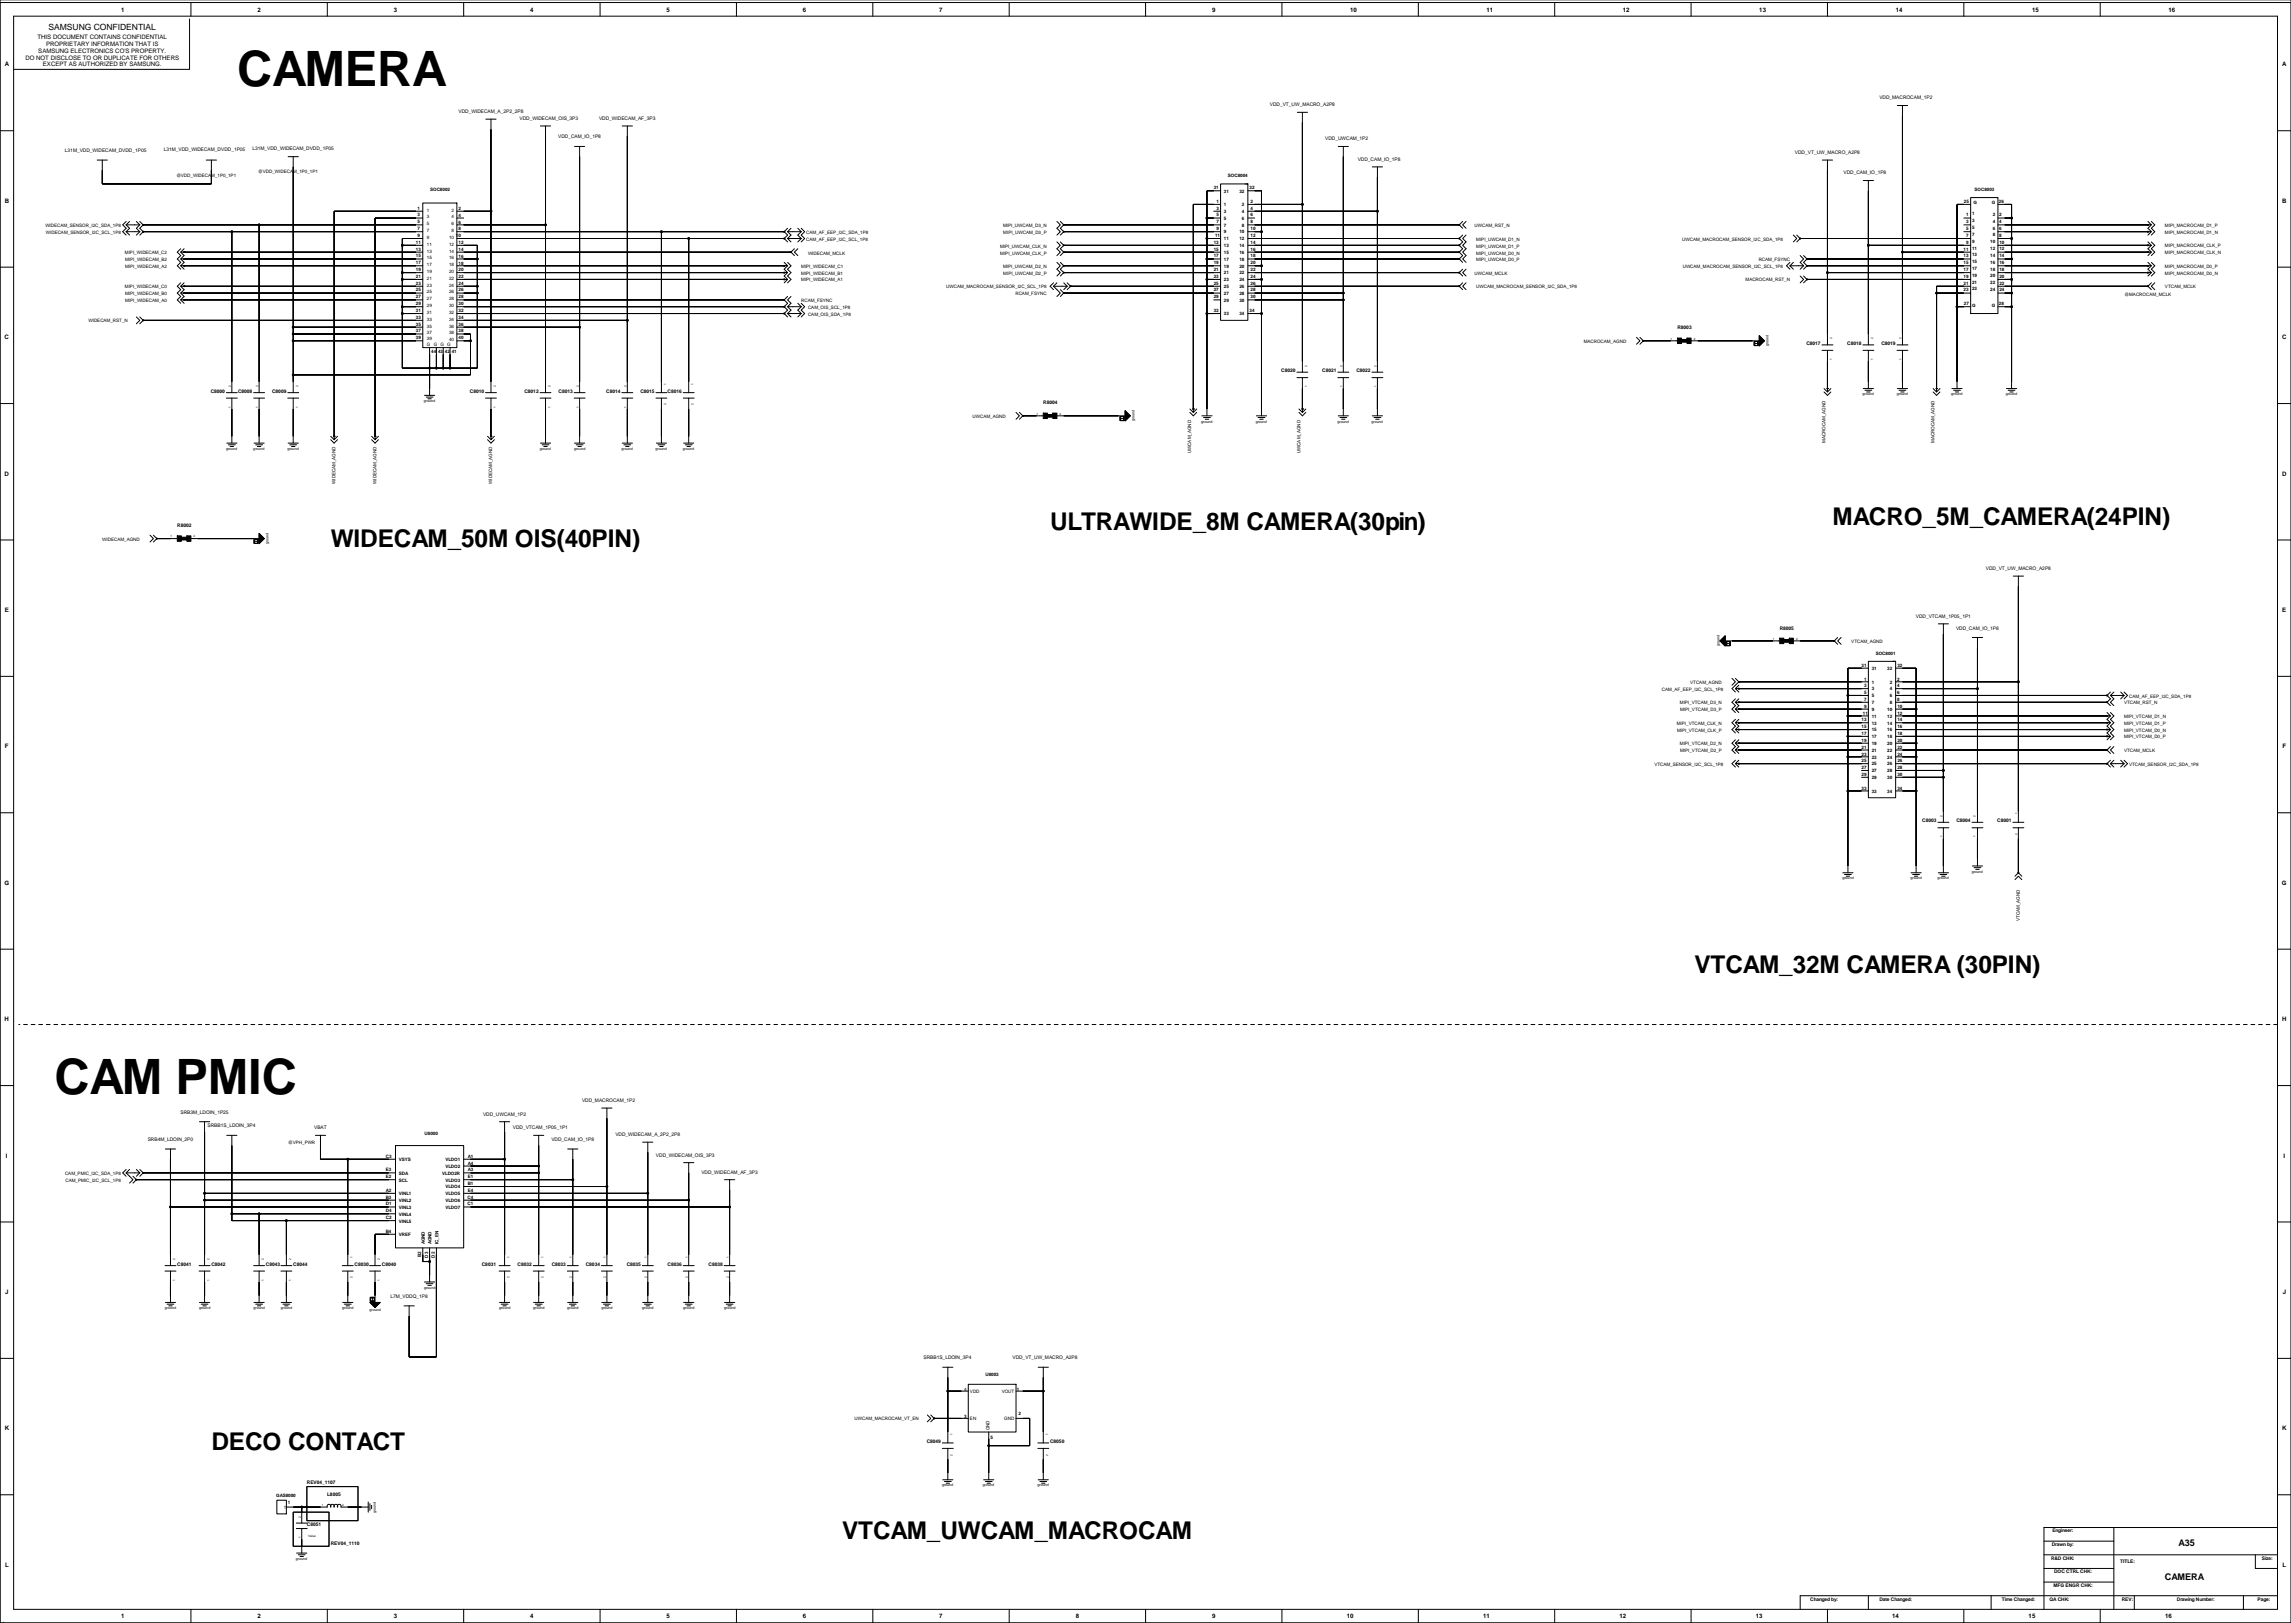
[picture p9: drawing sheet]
<svg xmlns="http://www.w3.org/2000/svg" width="1706mm" height="1209mm" viewBox="0 0 1706 1209" stroke-linecap="round" stroke-linejoin="round" font-family="sans-serif">
<defs><g id="words">
<g font-size="36.4">
<text x="177" y="64">CAMERA</text>
<text x="41" y="814">CAM PMIC</text>
</g>
<g font-size="18.2">
<text x="782" y="394">ULTRAWIDE_8M CAMERA(30pin)</text>
<text x="1365" y="391">MACRO_5M_CAMERA(24PIN)</text>
<text x="246" y="407">WIDECAM_50M OIS(40PIN)</text>
<text x="1262" y="725">VTCAM_32M CAMERA (30PIN)</text>
<text x="157" y="1080">DECO CONTACT</text>
<text x="627" y="1146">VTCAM_UWCAM_MACROCAM</text>
</g>
<text font-size="8.5" fill="#00f" x="0" y="1209">.</text>
<g font-size="6.8">
<text x="1623" y="1151">A35</text>
<text x="1613" y="1177">CAMERA</text>
</g>
<text font-size="6.4" x="36" y="22">SAMSUNG CONFIDENTIAL</text>
<g font-size="4.5">
<text x="90" y="9">1</text>
<text x="192" y="9">2</text>
<text x="293" y="9">3</text>
<text x="395" y="9">4</text>
<text x="496" y="9">5</text>
<text x="598" y="9">6</text>
<text x="700" y="9">7</text>
<text x="903" y="9">9</text>
<text x="1006" y="9">10</text>
<text x="1107" y="9">11</text>
<text x="1209" y="9">12</text>
<text x="1310" y="9">13</text>
<text x="1412" y="9">14</text>
<text x="1514" y="9">15</text>
<text x="1615" y="9">16</text>
<text x="28" y="29">THIS DOCUMENT CONTAINS CONFIDENTIAL</text>
<text x="34" y="34">PROPRIETARY INFORMATION THAT IS</text>
<text x="29" y="39">SAMSUNG ELECTRONICS CO'S PROPERTY.</text>
<text x="19" y="44">DO NOT DISCLOSE TO OR DUPLICATE FOR OTHERS</text>
<text x="4" y="49">A</text>
<text x="32" y="49">EXCEPT AS AUTHORIZED BY SAMSUNG.</text>
<text x="1700" y="49">A</text>
<text x="4" y="151">B</text>
<text x="1700" y="151">B</text>
<text x="3" y="253">C</text>
<text x="1700" y="253">C</text>
<text x="3" y="354">D</text>
<text x="1700" y="354">D</text>
<text x="4" y="456">E</text>
<text x="1700" y="456">E</text>
<text x="4" y="557">F</text>
<text x="1700" y="557">F</text>
<text x="3" y="659">G</text>
<text x="1700" y="659">G</text>
<text x="3" y="760">H</text>
<text x="1700" y="760">H</text>
<text x="4" y="862">I</text>
<text x="1701" y="862">I</text>
<text x="4" y="964">J</text>
<text x="1700" y="964">J</text>
<text x="4" y="1065">K</text>
<text x="1700" y="1065">K</text>
<text x="4" y="1167">L</text>
<text x="1700" y="1167">L</text>
<text x="90" y="1205">1</text>
<text x="192" y="1205">2</text>
<text x="293" y="1205">3</text>
<text x="395" y="1205">4</text>
<text x="496" y="1205">5</text>
<text x="598" y="1205">6</text>
<text x="700" y="1205">7</text>
<text x="801" y="1205">8</text>
<text x="903" y="1205">9</text>
<text x="1003" y="1205">10</text>
<text x="1105" y="1205">11</text>
<text x="1206" y="1205">12</text>
<text x="1308" y="1205">13</text>
<text x="1409" y="1205">14</text>
<text x="1511" y="1205">15</text>
<text x="1613" y="1205">16</text>
</g>
<g font-size="3.6">
<text x="1400" y="74">VDD_MACROCAM_1P2</text>
<text x="342" y="84">VDD_WIDECAM_A_2P2_2P8</text>
<text x="946" y="79">VDD_VT_UW_MACRO_A2P8</text>
<text x="387" y="89">VDD_WIDECAM_OIS_3P3</text>
<text x="446" y="89">VDD_WIDECAM_AF_3P3</text>
<text x="416" y="103">VDD_CAM_IO_1P8</text>
<text x="987" y="104">VDD_UWCAM_1P2</text>
<text x="48" y="113">L31M_VDD_WIDECAM_DVDD_1P05</text>
<text x="122" y="113">L31M_VDD_WIDECAM_DVDD_1P05</text>
<text x="188" y="112">L31M_VDD_WIDECAM_DVDD_1P05</text>
<text x="1011" y="120">VDD_CAM_IO_1P8</text>
<text x="1337" y="115">VDD_VT_UW_MACRO_A2P8</text>
<text x="1373" y="130">VDD_CAM_IO_1P8</text>
<text x="1249" y="245">R8003</text>
<text x="1345" y="257">C8017</text>
<text x="1376" y="257">C8018</text>
<text x="1401" y="257">C8019</text>
<text x="954" y="277">C8020</text>
<text x="985" y="277">C8021</text>
<text x="1010" y="277">C8022</text>
<text x="157" y="292">C8000</text>
<text x="177" y="292">C8008</text>
<text x="203" y="292">C8009</text>
<text x="350" y="292">C8010</text>
<text x="391" y="292">C8012</text>
<text x="416" y="292">C8013</text>
<text x="452" y="292">C8014</text>
<text x="477" y="292">C8015</text>
<text x="497" y="292">C8016</text>
<text x="777" y="301">R8004</text>
<text x="132" y="393">R8002</text>
<text x="1479" y="425">VDD_VT_UW_MACRO_A2P8</text>
<text x="1427" y="460">VDD_VTCAM_1P05_1P1</text>
<text x="1326" y="469">R8005</text>
<text x="1457" y="469">VDD_CAM_IO_1P8</text>
<text x="1432" y="612">C8003</text>
<text x="1457" y="612">C8004</text>
<text x="1488" y="612">C8001</text>
<text x="434" y="821">VDD_MACROCAM_1P2</text>
<text x="134" y="829">SRB3M_LDOIN_1P25</text>
<text x="360" y="831">VDD_UWCAM_1P2</text>
<text x="155" y="839">SRBB1S_LDOIN_3P4</text>
<text x="234" y="841">VBAT</text>
<text x="382" y="841">VDD_VTCAM_1P05_1P1</text>
<text x="110" y="850">SRB4M_LDOIN_2P0</text>
<text x="411" y="850">VDD_CAM_IO_1P8</text>
<text x="458" y="846">VDD_WIDECAM_A_2P2_2P8</text>
<text x="489" y="861">VDD_WIDECAM_OIS_3P3</text>
<text x="522" y="874">VDD_WIDECAM_AF_3P3</text>
<text x="132" y="942">C8041</text>
<text x="157" y="942">C8042</text>
<text x="198" y="942">C8043</text>
<text x="218" y="942">C8044</text>
<text x="264" y="942">C8030</text>
<text x="284" y="942">C8040</text>
<text x="359" y="942">C8031</text>
<text x="386" y="942">C8032</text>
<text x="411" y="942">C8033</text>
<text x="436" y="942">C8034</text>
<text x="467" y="942">C8035</text>
<text x="497" y="942">C8036</text>
<text x="528" y="942">C8038</text>
<text x="291" y="966">L7M_VDDQ_1P8</text>
<text x="688" y="1012">SRBB1S_LDOIN_3P4</text>
<text x="754" y="1012">VDD_VT_UW_MACRO_A2P8</text>
<text x="690" y="1074">C8049</text>
<text x="782" y="1074">C8050</text>
<text x="229" y="1105">REV04_1107</text>
<text x="244" y="1114">L8005</text>
<text x="229" y="1137">C8051</text>
<text x="1529" y="1141">Engineer:</text>
<text x="246" y="1151">REV04_1110</text>
<text x="1528" y="1151">Drawn by:</text>
<text x="1528" y="1161">R&amp;D CHK:</text>
<text x="1579" y="1164">TITLE:</text>
<text x="1685" y="1161">Size:</text>
<text x="1530" y="1172">DOC CTRL CHK:</text>
<text x="1529" y="1182">MFG ENGR CHK:</text>
<text x="1348" y="1192">Changed by:</text>
<text x="1400" y="1192">Date Changed:</text>
<text x="1491" y="1192">Time Changed:</text>
<text x="1526" y="1192">QA CHK:</text>
<text x="1580" y="1192">REV:</text>
<text x="1621" y="1192">Drawing Number:</text>
<text x="1681" y="1192">Page:</text>
</g>
<g font-size="3.4">
<text x="131" y="132">@VDD_WIDECAM_1P0_1P1</text>
<text x="192" y="129">@VDD_WIDECAM_1P0_1P1</text>
<text x="915" y="132">SOC8004</text>
<text x="320" y="142">SOC8002</text>
<text x="904" y="141">31</text>
<text x="912" y="143">31</text>
<text x="923" y="143">32</text>
<text x="931" y="141">32</text>
<text x="1471" y="142">SOC8003</text>
<text x="906" y="151">1</text>
<text x="912" y="154">1</text>
<text x="925" y="154">2</text>
<text x="931" y="151">2</text>
<text x="1463" y="151">25</text>
<text x="1470" y="152">G</text>
<text x="1483" y="152">G</text>
<text x="1489" y="151">26</text>
<text x="311" y="161">3</text>
<text x="311" y="156">1</text>
<text x="318" y="158">1</text>
<text x="336" y="158">2</text>
<text x="341" y="161">4</text>
<text x="341" y="156">2</text>
<text x="906" y="161">5</text>
<text x="906" y="156">3</text>
<text x="912" y="159">3</text>
<text x="925" y="159">4</text>
<text x="931" y="156">4</text>
<text x="931" y="161">6</text>
<text x="1464" y="161">1</text>
<text x="1469" y="160">1</text>
<text x="1484" y="161">2</text>
<text x="1489" y="161">2</text>
<text x="311" y="166">5</text>
<text x="318" y="168">5</text>
<text x="318" y="163">3</text>
<text x="336" y="163">4</text>
<text x="336" y="168">6</text>
<text x="341" y="167">6</text>
<text x="906" y="166">7</text>
<text x="912" y="164">5</text>
<text x="925" y="164">6</text>
<text x="931" y="166">8</text>
<text x="1464" y="166">3</text>
<text x="1469" y="165">3</text>
<text x="1484" y="166">4</text>
<text x="1489" y="166">4</text>
<text x="34" y="169">WIDECAM_SENSOR_I2C_SDA_1P8</text>
<text x="311" y="171">7</text>
<text x="318" y="173">7</text>
<text x="336" y="173">8</text>
<text x="341" y="172">8</text>
<text x="747" y="169">MIPI_UWCAM_D3_N</text>
<text x="906" y="171">9</text>
<text x="912" y="169">7</text>
<text x="912" y="174">9</text>
<text x="923" y="174">10</text>
<text x="925" y="169">8</text>
<text x="932" y="171">10</text>
<text x="1098" y="169">UWCAM_RST_N</text>
<text x="1464" y="171">5</text>
<text x="1469" y="171">5</text>
<text x="1484" y="171">6</text>
<text x="1489" y="171">6</text>
<text x="1613" y="169">MIPI_MACROCAM_D1_P</text>
<text x="34" y="174">WIDECAM_SENSOR_I2C_SCL_1P8</text>
<text x="311" y="176">9</text>
<text x="318" y="178">9</text>
<text x="334" y="178">10</text>
<text x="340" y="177">10</text>
<text x="601" y="174">CAM_AF_EEP_I2C_SDA_1P8</text>
<text x="601" y="179">CAM_AF_EEP_I2C_SCL_1P8</text>
<text x="747" y="174">MIPI_UWCAM_D3_P</text>
<text x="905" y="176">11</text>
<text x="912" y="179">11</text>
<text x="923" y="179">12</text>
<text x="932" y="176">12</text>
<text x="1100" y="179">MIPI_UWCAM_D1_N</text>
<text x="1253" y="179">UWCAM_MACROCAM_SENSOR_I2C_SDA_1P8</text>
<text x="1464" y="176">7</text>
<text x="1469" y="176">7</text>
<text x="1484" y="176">8</text>
<text x="1489" y="176">8</text>
<text x="1613" y="174">MIPI_MACROCAM_D1_N</text>
<text x="310" y="181">11</text>
<text x="318" y="183">11</text>
<text x="334" y="183">12</text>
<text x="342" y="182">12</text>
<text x="745" y="184">MIPI_UWCAM_CLK_N</text>
<text x="904" y="181">13</text>
<text x="912" y="184">13</text>
<text x="923" y="184">14</text>
<text x="932" y="181">14</text>
<text x="1100" y="184">MIPI_UWCAM_D1_P</text>
<text x="1464" y="181">9</text>
<text x="1469" y="181">9</text>
<text x="1469" y="186">11</text>
<text x="1482" y="181">10</text>
<text x="1489" y="181">10</text>
<text x="1613" y="184">MIPI_MACROCAM_CLK_P</text>
<text x="93" y="189">MIPI_WIDECAM_C2</text>
<text x="310" y="192">15</text>
<text x="310" y="187">13</text>
<text x="318" y="188">13</text>
<text x="334" y="188">14</text>
<text x="342" y="192">16</text>
<text x="342" y="187">14</text>
<text x="602" y="190">WIDECAM_MCLK</text>
<text x="745" y="190">MIPI_UWCAM_CLK_P</text>
<text x="904" y="192">17</text>
<text x="904" y="187">15</text>
<text x="912" y="189">15</text>
<text x="923" y="189">16</text>
<text x="932" y="187">16</text>
<text x="932" y="192">18</text>
<text x="1100" y="190">MIPI_UWCAM_D0_N</text>
<text x="1462" y="187">11</text>
<text x="1462" y="192">13</text>
<text x="1469" y="191">13</text>
<text x="1482" y="186">12</text>
<text x="1482" y="191">14</text>
<text x="1489" y="192">14</text>
<text x="1489" y="186">12</text>
<text x="1613" y="189">MIPI_MACROCAM_CLK_N</text>
<text x="93" y="194">MIPI_WIDECAM_B2</text>
<text x="310" y="197">17</text>
<text x="318" y="193">15</text>
<text x="334" y="193">16</text>
<text x="342" y="197">18</text>
<text x="904" y="197">19</text>
<text x="912" y="194">17</text>
<text x="923" y="194">18</text>
<text x="932" y="197">20</text>
<text x="1100" y="195">MIPI_UWCAM_D0_P</text>
<text x="1310" y="194">RCAM_FSYNC</text>
<text x="1462" y="197">15</text>
<text x="1469" y="196">15</text>
<text x="1482" y="196">16</text>
<text x="1489" y="197">16</text>
<text x="93" y="199">MIPI_WIDECAM_A2</text>
<text x="310" y="202">19</text>
<text x="318" y="203">19</text>
<text x="318" y="198">17</text>
<text x="334" y="203">20</text>
<text x="334" y="198">18</text>
<text x="342" y="202">20</text>
<text x="597" y="199">MIPI_WIDECAM_C1</text>
<text x="747" y="200">MIPI_UWCAM_D2_N</text>
<text x="904" y="202">21</text>
<text x="912" y="199">19</text>
<text x="923" y="199">20</text>
<text x="932" y="202">22</text>
<text x="1253" y="199">UWCAM_MACROCAM_SENSOR_I2C_SCL_1P8</text>
<text x="1462" y="202">17</text>
<text x="1469" y="201">17</text>
<text x="1482" y="201">18</text>
<text x="1489" y="202">18</text>
<text x="1613" y="199">MIPI_MACROCAM_D0_P</text>
<text x="310" y="207">21</text>
<text x="318" y="208">21</text>
<text x="334" y="208">22</text>
<text x="342" y="207">22</text>
<text x="597" y="210">MIPI_WIDECAM_A1</text>
<text x="597" y="205">MIPI_WIDECAM_B1</text>
<text x="747" y="205">MIPI_UWCAM_D2_P</text>
<text x="904" y="207">23</text>
<text x="912" y="204">21</text>
<text x="912" y="209">23</text>
<text x="923" y="204">22</text>
<text x="923" y="209">24</text>
<text x="932" y="207">24</text>
<text x="1098" y="205">UWCAM_MCLK</text>
<text x="1300" y="210">MACROCAM_RST_N</text>
<text x="1462" y="207">19</text>
<text x="1469" y="206">19</text>
<text x="1482" y="207">20</text>
<text x="1489" y="207">20</text>
<text x="1613" y="205">MIPI_MACROCAM_D0_N</text>
<text x="93" y="215">MIPI_WIDECAM_C0</text>
<text x="310" y="212">23</text>
<text x="318" y="213">23</text>
<text x="334" y="213">24</text>
<text x="342" y="212">24</text>
<text x="705" y="215">UWCAM_MACROCAM_SENSOR_I2C_SCL_1P8</text>
<text x="904" y="212">25</text>
<text x="912" y="215">25</text>
<text x="923" y="215">26</text>
<text x="932" y="212">26</text>
<text x="1100" y="215">UWCAM_MACROCAM_SENSOR_I2C_SDA_1P8</text>
<text x="1462" y="212">21</text>
<text x="1469" y="211">21</text>
<text x="1482" y="212">22</text>
<text x="1489" y="212">22</text>
<text x="1613" y="215">VTCAM_MCLK</text>
<text x="93" y="220">MIPI_WIDECAM_B0</text>
<text x="310" y="217">25</text>
<text x="318" y="219">25</text>
<text x="334" y="219">26</text>
<text x="342" y="217">26</text>
<text x="756" y="220">RCAM_FSYNC</text>
<text x="904" y="217">27</text>
<text x="912" y="220">27</text>
<text x="923" y="220">28</text>
<text x="932" y="217">28</text>
<text x="1462" y="217">23</text>
<text x="1469" y="216">23</text>
<text x="1482" y="217">24</text>
<text x="1489" y="217">24</text>
<text x="1582" y="221">@MACROCAM_MCLK</text>
<text x="93" y="225">MIPI_WIDECAM_A0</text>
<text x="310" y="227">29</text>
<text x="310" y="222">27</text>
<text x="318" y="224">27</text>
<text x="334" y="224">28</text>
<text x="342" y="222">28</text>
<text x="342" y="227">30</text>
<text x="597" y="225">RCAM_FSYNC</text>
<text x="904" y="222">29</text>
<text x="912" y="225">29</text>
<text x="923" y="225">30</text>
<text x="932" y="222">30</text>
<text x="1463" y="227">27</text>
<text x="1489" y="227">28</text>
<text x="310" y="232">31</text>
<text x="318" y="229">29</text>
<text x="318" y="234">31</text>
<text x="334" y="234">32</text>
<text x="334" y="229">30</text>
<text x="342" y="232">32</text>
<text x="602" y="230">CAM_OIS_SCL_1P8</text>
<text x="904" y="233">33</text>
<text x="931" y="233">34</text>
<text x="1469" y="228">G</text>
<text x="1483" y="228">G</text>
<text x="310" y="237">33</text>
<text x="318" y="239">33</text>
<text x="334" y="239">34</text>
<text x="342" y="237">34</text>
<text x="602" y="235">CAM_OIS_SDA_1P8</text>
<text x="912" y="235">33</text>
<text x="923" y="235">34</text>
<text x="66" y="240">WIDECAM_RST_N</text>
<text x="310" y="242">35</text>
<text x="318" y="244">35</text>
<text x="334" y="244">36</text>
<text x="342" y="242">36</text>
<text x="310" y="248">37</text>
<text x="318" y="249">37</text>
<text x="334" y="249">38</text>
<text x="342" y="248">38</text>
<text x="310" y="253">39</text>
<text x="318" y="253">39</text>
<text x="318" y="258">G</text>
<text x="323" y="258">G</text>
<text x="328" y="258">G</text>
<text x="333" y="258">G</text>
<text x="334" y="254">40</text>
<text x="342" y="253">40</text>
<text x="1180" y="255">MACROCAM_AGND</text>
<text x="321" y="263">44</text>
<text x="326" y="263">43</text>
<text x="331" y="263">42</text>
<text x="336" y="263">41</text>
<text x="724" y="311">UWCAM_AGND</text>
<text x="1360" y="330" transform="rotate(-90 1360 330)">MACROCAM_AGND</text>
<text x="1441" y="330" transform="rotate(-90 1441 330)">MACROCAM_AGND</text>
<text x="887" y="338" transform="rotate(-90 887 338)">UWCAM_AGND</text>
<text x="969" y="338" transform="rotate(-90 969 338)">UWCAM_AGND</text>
<text x="250" y="360" transform="rotate(-90 250 360)">WIDECAM_AGND</text>
<text x="280" y="360" transform="rotate(-90 280 360)">WIDECAM_AGND</text>
<text x="367" y="360" transform="rotate(-90 367 360)">WIDECAM_AGND</text>
<text x="76" y="403">WIDECAM_AGND</text>
<text x="1379" y="479">VTCAM_AGND</text>
<text x="1397" y="487">SOC8001</text>
<text x="1387" y="497">31</text>
<text x="1413" y="497">32</text>
<text x="1394" y="499">31</text>
<text x="1406" y="499">32</text>
<text x="1259" y="509">VTCAM_AGND</text>
<text x="1389" y="507">1</text>
<text x="1394" y="509">1</text>
<text x="1408" y="509">2</text>
<text x="1413" y="507">2</text>
<text x="1238" y="514">CAM_AF_EEP_I2C_SCL_1P8</text>
<text x="1389" y="512">3</text>
<text x="1394" y="514">3</text>
<text x="1408" y="514">4</text>
<text x="1413" y="512">4</text>
<text x="1389" y="517">5</text>
<text x="1394" y="519">5</text>
<text x="1408" y="519">6</text>
<text x="1413" y="517">6</text>
<text x="1586" y="519">CAM_AF_EEP_I2C_SDA_1P8</text>
<text x="1251" y="524">MIPI_VTCAM_D3_N</text>
<text x="1389" y="522">7</text>
<text x="1389" y="527">9</text>
<text x="1394" y="524">7</text>
<text x="1408" y="524">8</text>
<text x="1413" y="522">8</text>
<text x="1413" y="527">10</text>
<text x="1582" y="524">VTCAM_RST_N</text>
<text x="1251" y="530">MIPI_VTCAM_D3_P</text>
<text x="1388" y="532">11</text>
<text x="1394" y="529">9</text>
<text x="1406" y="529">10</text>
<text x="1413" y="532">12</text>
<text x="1249" y="540">MIPI_VTCAM_CLK_N</text>
<text x="1387" y="537">13</text>
<text x="1394" y="540">13</text>
<text x="1394" y="534">11</text>
<text x="1406" y="534">12</text>
<text x="1406" y="540">14</text>
<text x="1413" y="537">14</text>
<text x="1582" y="540">MIPI_VTCAM_D1_P</text>
<text x="1582" y="535">MIPI_VTCAM_D1_N</text>
<text x="1249" y="545">MIPI_VTCAM_CLK_P</text>
<text x="1387" y="542">15</text>
<text x="1394" y="545">15</text>
<text x="1406" y="545">16</text>
<text x="1413" y="542">16</text>
<text x="1582" y="545">MIPI_VTCAM_D0_N</text>
<text x="1387" y="547">17</text>
<text x="1394" y="550">17</text>
<text x="1406" y="550">18</text>
<text x="1413" y="547">18</text>
<text x="1582" y="550">MIPI_VTCAM_D0_P</text>
<text x="1251" y="555">MIPI_VTCAM_D2_N</text>
<text x="1387" y="552">19</text>
<text x="1387" y="558">21</text>
<text x="1394" y="555">19</text>
<text x="1406" y="555">20</text>
<text x="1413" y="558">22</text>
<text x="1413" y="552">20</text>
<text x="1251" y="560">MIPI_VTCAM_D2_P</text>
<text x="1387" y="563">23</text>
<text x="1394" y="560">21</text>
<text x="1406" y="560">22</text>
<text x="1413" y="563">24</text>
<text x="1582" y="560">VTCAM_MCLK</text>
<text x="1387" y="568">25</text>
<text x="1394" y="565">23</text>
<text x="1406" y="565">24</text>
<text x="1413" y="568">26</text>
<text x="1232" y="570">VTCAM_SENSOR_I2C_SCL_1P8</text>
<text x="1387" y="573">27</text>
<text x="1394" y="570">25</text>
<text x="1394" y="575">27</text>
<text x="1406" y="570">26</text>
<text x="1406" y="575">28</text>
<text x="1413" y="573">28</text>
<text x="1586" y="570">VTCAM_SENSOR_I2C_SDA_1P8</text>
<text x="1387" y="578">29</text>
<text x="1394" y="580">29</text>
<text x="1406" y="580">30</text>
<text x="1413" y="578">30</text>
<text x="1387" y="588">33</text>
<text x="1394" y="590">33</text>
<text x="1406" y="590">34</text>
<text x="1413" y="588">34</text>
<text x="1504" y="686" transform="rotate(-90 1504 686)">VTCAM_AGND</text>
<text x="316" y="846">U8000</text>
<text x="215" y="852">@VPH_PWR</text>
<text x="287" y="862">C3</text>
<text x="348" y="862">A1</text>
<text x="297" y="865">VSYS</text>
<text x="332" y="870">VLDO2</text>
<text x="332" y="865">VLDO1</text>
<text x="348" y="867">A4</text>
<text x="48" y="875">CAM_PMIC_I2C_SDA_1P8</text>
<text x="287" y="872">E3</text>
<text x="297" y="875">SDA</text>
<text x="329" y="875">VLDO2R</text>
<text x="348" y="872">A3</text>
<text x="49" y="880">CAM_PMIC_I2C_SCL_1P8</text>
<text x="287" y="877">E2</text>
<text x="297" y="880">SCL</text>
<text x="332" y="880">VLDO3</text>
<text x="348" y="877">E1</text>
<text x="287" y="888">A2</text>
<text x="332" y="885">VLDO4</text>
<text x="348" y="888">E4</text>
<text x="348" y="882">B1</text>
<text x="287" y="893">B3</text>
<text x="297" y="890">VINL1</text>
<text x="332" y="890">VLDO5</text>
<text x="348" y="893">C4</text>
<text x="287" y="898">D1</text>
<text x="297" y="895">VINL2</text>
<text x="332" y="895">VLDO6</text>
<text x="348" y="898">C1</text>
<text x="287" y="903">D4</text>
<text x="297" y="905">VINL4</text>
<text x="297" y="900">VINL3</text>
<text x="332" y="900">VLDO7</text>
<text x="287" y="908">C2</text>
<text x="297" y="910">VINL5</text>
<text x="287" y="918">B4</text>
<text x="297" y="921">VREF</text>
<text x="316" y="927" transform="rotate(-90 316 927)">AGND</text>
<text x="321" y="927" transform="rotate(-90 321 927)">AGND</text>
<text x="326" y="927" transform="rotate(-90 326 927)">IC_EN</text>
<text x="314" y="936" transform="rotate(-90 314 936)">B2</text>
<text x="319" y="937" transform="rotate(-90 319 937)">D3</text>
<text x="324" y="937" transform="rotate(-90 324 937)">D2</text>
<text x="734" y="1025">U8003</text>
<text x="718" y="1036">4</text>
<text x="722" y="1037">VDD</text>
<text x="746" y="1037">VOUT</text>
<text x="757" y="1036">1</text>
<text x="759" y="1054">2</text>
<text x="636" y="1058">UWCAM_MACROCAM_VT_EN</text>
<text x="718" y="1056">3</text>
<text x="722" y="1058">EN</text>
<text x="748" y="1058">GND</text>
<text x="737" y="1065" transform="rotate(-90 737 1065)">GND</text>
<text x="738" y="1072">5</text>
<text x="206" y="1115">GAS8000</text>
<text x="214" y="1120">1</text>
<text x="211" y="1124">1</text>
</g>
<g font-size="2.7">
<text x="1317" y="258" transform="rotate(-90 1317 258)">ground</text>
<text x="316" y="299">ground</text>
<text x="1387" y="294">ground</text>
<text x="1413" y="294">ground</text>
<text x="1453" y="294">ground</text>
<text x="1494" y="294">ground</text>
<text x="845" y="314" transform="rotate(-90 845 314)">ground</text>
<text x="895" y="315">ground</text>
<text x="935" y="315">ground</text>
<text x="996" y="315">ground</text>
<text x="1022" y="315">ground</text>
<text x="168" y="335">ground</text>
<text x="189" y="335">ground</text>
<text x="214" y="335">ground</text>
<text x="402" y="335">ground</text>
<text x="428" y="335">ground</text>
<text x="463" y="335">ground</text>
<text x="488" y="335">ground</text>
<text x="509" y="335">ground</text>
<text x="200" y="405" transform="rotate(-90 200 405)">ground</text>
<text x="1281" y="481" transform="rotate(-90 1281 481)">ground</text>
<text x="1469" y="650">ground</text>
<text x="1372" y="655">ground</text>
<text x="1423" y="655">ground</text>
<text x="1443" y="655">ground</text>
<text x="316" y="960">ground</text>
<text x="123" y="975">ground</text>
<text x="148" y="975">ground</text>
<text x="189" y="975">ground</text>
<text x="209" y="975">ground</text>
<text x="255" y="975">ground</text>
<text x="275" y="976">ground</text>
<text x="372" y="975">ground</text>
<text x="397" y="975">ground</text>
<text x="423" y="975">ground</text>
<text x="448" y="975">ground</text>
<text x="478" y="975">ground</text>
<text x="509" y="975">ground</text>
<text x="539" y="975">ground</text>
<text x="702" y="1107">ground</text>
<text x="732" y="1107">ground</text>
<text x="773" y="1107">ground</text>
<text x="280" y="1127" transform="rotate(-90 280 1127)">ground</text>
<text x="220" y="1162">ground</text>
</g>
<g font-size="2.3">
<text x="1244" y="253">1</text>
<text x="1262" y="253">2</text>
<text x="1365" y="253" transform="rotate(-90 1365 253)">2</text>
<text x="1395" y="253" transform="rotate(-90 1395 253)">2</text>
<text x="1416" y="253" transform="rotate(-90 1416 253)">2</text>
<text x="1365" y="268" transform="rotate(-90 1365 268)">1</text>
<text x="1395" y="268" transform="rotate(-90 1395 268)">1</text>
<text x="1416" y="268" transform="rotate(-90 1416 268)">1</text>
<text x="974" y="273" transform="rotate(-90 974 273)">2</text>
<text x="1000" y="273" transform="rotate(-90 1000 273)">2</text>
<text x="1025" y="273" transform="rotate(-90 1025 273)">2</text>
<text x="496" y="287" transform="rotate(-90 496 287)">1</text>
<text x="517" y="287" transform="rotate(-90 517 287)">1</text>
<text x="172" y="288" transform="rotate(-90 172 288)">2</text>
<text x="192" y="288" transform="rotate(-90 192 288)">2</text>
<text x="222" y="288" transform="rotate(-90 222 288)">2</text>
<text x="369" y="288" transform="rotate(-90 369 288)">2</text>
<text x="410" y="288" transform="rotate(-90 410 288)">2</text>
<text x="431" y="288" transform="rotate(-90 431 288)">2</text>
<text x="467" y="288" transform="rotate(-90 467 288)">2</text>
<text x="974" y="288" transform="rotate(-90 974 288)">1</text>
<text x="1000" y="288" transform="rotate(-90 1000 288)">1</text>
<text x="1025" y="288" transform="rotate(-90 1025 288)">1</text>
<text x="172" y="304" transform="rotate(-90 172 304)">1</text>
<text x="192" y="304" transform="rotate(-90 192 304)">1</text>
<text x="222" y="304" transform="rotate(-90 222 304)">1</text>
<text x="369" y="304" transform="rotate(-90 369 304)">1</text>
<text x="410" y="304" transform="rotate(-90 410 304)">1</text>
<text x="431" y="304" transform="rotate(-90 431 304)">1</text>
<text x="467" y="304" transform="rotate(-90 467 304)">1</text>
<text x="496" y="302" transform="rotate(-90 496 302)">2</text>
<text x="517" y="302" transform="rotate(-90 517 302)">2</text>
<text x="772" y="309">1</text>
<text x="789" y="309">2</text>
<text x="127" y="400">1</text>
<text x="144" y="400">2</text>
<text x="1320" y="476">1</text>
<text x="1338" y="476">2</text>
<text x="1447" y="608" transform="rotate(-90 1447 608)">2</text>
<text x="1471" y="608" transform="rotate(-90 1471 608)">2</text>
<text x="1503" y="607" transform="rotate(-90 1503 607)">1</text>
<text x="1447" y="624" transform="rotate(-90 1447 624)">1</text>
<text x="1471" y="624" transform="rotate(-90 1471 624)">1</text>
<text x="1503" y="622" transform="rotate(-90 1503 622)">2</text>
<text x="131" y="938" transform="rotate(-90 131 938)">2</text>
<text x="156" y="938" transform="rotate(-90 156 938)">2</text>
<text x="197" y="938" transform="rotate(-90 197 938)">2</text>
<text x="217" y="938" transform="rotate(-90 217 938)">2</text>
<text x="263" y="937" transform="rotate(-90 263 937)">1</text>
<text x="283" y="938" transform="rotate(-90 283 938)">2</text>
<text x="379" y="937" transform="rotate(-90 379 937)">1</text>
<text x="405" y="937" transform="rotate(-90 405 937)">1</text>
<text x="426" y="937" transform="rotate(-90 426 937)">1</text>
<text x="451" y="937" transform="rotate(-90 451 937)">1</text>
<text x="482" y="937" transform="rotate(-90 482 937)">1</text>
<text x="512" y="937" transform="rotate(-90 512 937)">1</text>
<text x="543" y="937" transform="rotate(-90 543 937)">1</text>
<text x="131" y="954" transform="rotate(-90 131 954)">1</text>
<text x="156" y="954" transform="rotate(-90 156 954)">1</text>
<text x="197" y="954" transform="rotate(-90 197 954)">1</text>
<text x="217" y="954" transform="rotate(-90 217 954)">1</text>
<text x="263" y="952" transform="rotate(-90 263 952)">2</text>
<text x="283" y="954" transform="rotate(-90 283 954)">1</text>
<text x="379" y="952" transform="rotate(-90 379 952)">2</text>
<text x="405" y="952" transform="rotate(-90 405 952)">2</text>
<text x="426" y="952" transform="rotate(-90 426 952)">2</text>
<text x="451" y="952" transform="rotate(-90 451 952)">2</text>
<text x="482" y="952" transform="rotate(-90 482 952)">2</text>
<text x="512" y="952" transform="rotate(-90 512 952)">2</text>
<text x="543" y="952" transform="rotate(-90 543 952)">2</text>
<text x="710" y="1069" transform="rotate(-90 710 1069)">1</text>
<text x="781" y="1069" transform="rotate(-90 781 1069)">1</text>
<text x="710" y="1084" transform="rotate(-90 710 1084)">2</text>
<text x="781" y="1084" transform="rotate(-90 781 1084)">2</text>
<text x="240" y="1121">1</text>
<text x="255" y="1121">2</text>
<text x="224" y="1130" transform="rotate(-90 224 1130)">2</text>
<text x="224" y="1145" transform="rotate(-90 224 1145)">1</text>
<text x="230" y="1145">Value</text>
</g>
<g font-size=".4">
<text x="1417" y="86">.</text>
<text x="970" y="91">.</text>
<text x="366" y="96">.</text>
<text x="406" y="101">.</text>
<text x="467" y="101">.</text>
<text x="432" y="117">.</text>
<text x="1001" y="117">.</text>
<text x="218" y="124">.</text>
<text x="76" y="127">.</text>
<text x="157" y="127">.</text>
<text x="1026" y="132">.</text>
<text x="1361" y="127">.</text>
<text x="1392" y="142">.</text>
<text x="107" y="167">.</text>
<text x="792" y="167">.</text>
<text x="1087" y="167">.</text>
<text x="1600" y="167">.</text>
<text x="107" y="173">.</text>
<text x="584" y="173">.</text>
<text x="792" y="173">.</text>
<text x="1600" y="173">.</text>
<text x="584" y="178">.</text>
<text x="1087" y="178">.</text>
<text x="1341" y="178">.</text>
<text x="792" y="183">.</text>
<text x="1087" y="183">.</text>
<text x="1600" y="183">.</text>
<text x="137" y="188">.</text>
<text x="589" y="188">.</text>
<text x="792" y="188">.</text>
<text x="1087" y="188">.</text>
<text x="1600" y="188">.</text>
<text x="137" y="198">.</text>
<text x="137" y="193">.</text>
<text x="584" y="198">.</text>
<text x="792" y="198">.</text>
<text x="1087" y="193">.</text>
<text x="1346" y="193">.</text>
<text x="1346" y="198">.</text>
<text x="1600" y="198">.</text>
<text x="584" y="203">.</text>
<text x="792" y="203">.</text>
<text x="1087" y="203">.</text>
<text x="1600" y="203">.</text>
<text x="584" y="208">.</text>
<text x="1346" y="208">.</text>
<text x="137" y="213">.</text>
<text x="797" y="213">.</text>
<text x="1087" y="213">.</text>
<text x="1600" y="213">.</text>
<text x="137" y="218">.</text>
<text x="792" y="218">.</text>
<text x="137" y="223">.</text>
<text x="584" y="223">.</text>
<text x="584" y="228">.</text>
<text x="584" y="233">.</text>
<text x="107" y="239">.</text>
<text x="1224" y="254">.</text>
<text x="1305" y="254" transform="rotate(-90 1305 254)">.</text>
<text x="1392" y="284">.</text>
<text x="1417" y="284">.</text>
<text x="1458" y="284">.</text>
<text x="1498" y="284">.</text>
<text x="320" y="289">.</text>
<text x="1361" y="289" transform="rotate(-90 1361 289)">.</text>
<text x="1442" y="289" transform="rotate(-90 1442 289)">.</text>
<text x="889" y="305" transform="rotate(-90 889 305)">.</text>
<text x="899" y="305">.</text>
<text x="940" y="305">.</text>
<text x="970" y="305" transform="rotate(-90 970 305)">.</text>
<text x="1001" y="305">.</text>
<text x="1026" y="305">.</text>
<text x="762" y="310">.</text>
<text x="833" y="310" transform="rotate(-90 833 310)">.</text>
<text x="173" y="325">.</text>
<text x="193" y="325">.</text>
<text x="218" y="325">.</text>
<text x="249" y="325" transform="rotate(-90 249 325)">.</text>
<text x="279" y="325" transform="rotate(-90 279 325)">.</text>
<text x="366" y="325" transform="rotate(-90 366 325)">.</text>
<text x="406" y="325">.</text>
<text x="432" y="325">.</text>
<text x="467" y="325">.</text>
<text x="493" y="325">.</text>
<text x="513" y="325">.</text>
<text x="117" y="401">.</text>
<text x="188" y="401" transform="rotate(-90 188 401)">.</text>
<text x="1503" y="437">.</text>
<text x="1447" y="472">.</text>
<text x="1290" y="477" transform="rotate(-90 1290 477)">.</text>
<text x="1366" y="477">.</text>
<text x="1473" y="482">.</text>
<text x="1295" y="508">.</text>
<text x="1295" y="513">.</text>
<text x="1569" y="518">.</text>
<text x="1295" y="523">.</text>
<text x="1569" y="523">.</text>
<text x="1295" y="528">.</text>
<text x="1569" y="533">.</text>
<text x="1295" y="538">.</text>
<text x="1569" y="538">.</text>
<text x="1295" y="543">.</text>
<text x="1569" y="543">.</text>
<text x="1569" y="548">.</text>
<text x="1295" y="553">.</text>
<text x="1295" y="559">.</text>
<text x="1569" y="559">.</text>
<text x="1295" y="569">.</text>
<text x="1569" y="569">.</text>
<text x="1473" y="640">.</text>
<text x="1376" y="645">.</text>
<text x="1427" y="645">.</text>
<text x="1447" y="645">.</text>
<text x="1503" y="650" transform="rotate(-90 1503 650)">.</text>
<text x="452" y="833">.</text>
<text x="152" y="843">.</text>
<text x="376" y="843">.</text>
<text x="173" y="853">.</text>
<text x="239" y="853">.</text>
<text x="401" y="853">.</text>
<text x="127" y="863">.</text>
<text x="427" y="863">.</text>
<text x="482" y="858">.</text>
<text x="107" y="873">.</text>
<text x="513" y="873">.</text>
<text x="102" y="878">.</text>
<text x="543" y="886">.</text>
<text x="320" y="950">.</text>
<text x="127" y="965">.</text>
<text x="152" y="965">.</text>
<text x="193" y="965">.</text>
<text x="213" y="965">.</text>
<text x="259" y="965">.</text>
<text x="279" y="965">.</text>
<text x="376" y="965">.</text>
<text x="401" y="965">.</text>
<text x="427" y="965">.</text>
<text x="452" y="965">.</text>
<text x="482" y="965">.</text>
<text x="513" y="965">.</text>
<text x="543" y="965">.</text>
<text x="305" y="980">.</text>
<text x="706" y="1026">.</text>
<text x="777" y="1026">.</text>
<text x="696" y="1056">.</text>
<text x="706" y="1097">.</text>
<text x="736" y="1097">.</text>
<text x="777" y="1097">.</text>
<text x="269" y="1122" transform="rotate(-90 269 1122)">.</text>
<text x="225" y="1151">.</text>
</g>
</g></defs>
<g fill="none" stroke="#000" stroke-width=".74">
<path d="M0 0v1209M10 12h1686v1186h-1686zM141 14v38h-131M142 2v10M244 2v10M345 2v10M447 2v10M549 2v10M650 2v10M752 2v10M853 2v10M955 2v10"/>
<path d="M1056 2v10M1158 2v10M1260 2v10M1361 2v10M1463 2v10M1564 2v10M1706 2h-1706v1207M1413 79h8M1417 79v178M0 97h10M362 89h7M366 89v203"/>
<path d="M402 94h8M406 94v198M463 94h8M467 94v198M966 84h8M970 84v193M1696 97h10M72 119h8M76 119v18h81v-18M154 119h7M215 117h7M218 117v175"/>
<path d="M428 109h8M432 109v183M997 109h7M1001 109v168M1357 119h8M1361 119v138M909 137h20v102h-20zM927 137h2M1022 124h8M1026 124v153M1388 134h7M1392 134v123"/>
<path d="M315 157h-66v168M315 151h25v108h-25zM340 157h26M904 157h5M909 152h-20v153M909 142h-10v168M929 157h97M929 152h41M929 142h11v168M1468 147h20v86h-20zM1468 152h-10v137M1488 152h10v137"/>
<path d="M94 173h10M94 167h10M94 165l-3 2 3 3-3 3 3 2M94 167l2 3-2 3M94 173l2 2M96 165l-2 2M102 165l2 2M104 165l3 2-3 3 3 3-3 2M104 167l-2 3 2 3M104 173l-2 2M107 167h.1M107 173h.1"/>
<path d="M107 173h208M107 167h208M173 173v119M193 167v125M315 162h-36v163M315 178h-15v96h56v-91h-16M340 162h5M340 173h244M340 178h244M340 167h66M493 173v119M513 178v114"/>
<path d="M584 178h.1M584 173h.1M587 173l2 2-2 3M587 170l-3 3 3 2-3 3 3 2M587 173h10M587 178h10M587 178l2 2M589 170l-2 3M594 170l3 3M597 170l2 3-2 2 2 3-2 2M597 178l-3 2M597 173l-3 2 3 3"/>
<path d="M787 165l3 2-3 3 3 3-3 2M790 165l2 2-2 3 2 3-2 2M792 167h.1M792 173h.1M792 173h117M792 167h117M899 162h10M899 178h10M929 162h6M929 173h11M929 178h158M929 167h158"/>
<path d="M1087 178h.1M1087 167h.1M1089 175l-2 3 2 2-2 3 2 2-2 3 2 2-2 3 2 2M1089 165l-2 2 2 3M1092 175l-3 3 3 2-3 3 3 2-3 3 3 2-3 3 3 2M1092 165l-3 2 3 3M1336 175l2 3-2 2M1338 175l3 3-3 2M1341 178h.1M1341 178h127M1463 162h5M1463 173h5"/>
<path d="M1463 167h5M1488 162h10M1488 173h112M1488 178h10M1488 167h112M1600 167h.1M1600 173h.1M1600 165l2 2h-2M1600 173h2l-2 2M1602 165l3 2-3 3 3 3-3 2M1602 167l-2 3 2 3M0 199h10"/>
<path d="M135 193l2 2-2 3h2M135 188l2 2-2 3h2M135 185l-3 3 3 2-3 3 3 2-3 3 3 2M135 198l2 2M137 188h.1M137 198h.1M137 193h.1M137 185l-2 3h2M137 193h178M137 198h178M137 188h178M300 183h15"/>
<path d="M340 193h16M340 198h244M340 188h249M584 198h.1M584 195l3 3h-3M587 198l-3 2 3 3h-3M587 195l2 3-2 2 2 3-2 3 2 2-2 3M589 188h.1M592 185l-3 3 3 2M594 185l-2 3 2 2M787 195l3 3-3 2 3 3-3 3M787 180l3 3-3 2 3 3-3 2"/>
<path d="M790 195l2 3-2 2 2 3-2 3M790 180l2 3-2 2 2 3-2 2M792 198h.1M792 188h.1M792 183h.1M792 183h117M792 198h117M792 188h117M899 193h10M929 193h158M929 183h158M929 198h11"/>
<path d="M929 188h158M1087 193h.1M1087 188h.1M1087 183h.1M1333 198l3 2M1333 198h10M1333 195l-2 3 2 2M1336 195l-3 3M1341 190l2 3-2 2 2 3M1343 198l-2 2M1343 190l3 3-3 2 3 3-3 2M1346 193h122"/>
<path d="M1346 198h122M1346 193h.1M1346 198h.1M1392 183h76M1417 188h51M1488 193h10M1488 183h112M1488 198h112M1488 188h112M1600 188h.1M1600 183h.1M1600 198h.1"/>
<path d="M1600 183h2l-2 2 2 3h-2M1600 195l2 3h-2M1600 180l2 3M1602 180l3 3-3 2 3 3-3 2M1602 188l-2 2M1602 195l3 3-3 2 3 3-3 3M1602 198l-2 2 2 3M1696 199h10M135 218l2 3-2 2h2M135 213l2 3-2 2h2M135 211l-3 2 3 3-3 2 3 3-3 2 3 3M137 218h.1"/>
<path d="M137 213h.1M137 211l-2 2h2M137 213h178M137 218h178M300 208h15M300 203h15M340 213h16M340 208h244M340 203h244M340 218h16M584 208h.1M584 203h.1"/>
<path d="M587 203l-3 3 3 2h-3M587 208l-3 3M785 213l5 5-3 3M785 213h10M785 211l-3 2 3 3M787 211l-2 2M790 216l2 2-2 3M792 218h.1M792 203h.1M792 211l3 2M792 203h117M792 218h117"/>
<path d="M795 211l2 2-2 3M795 213l-3 3M797 213h.1M797 213h112M899 208h10M929 213h158M929 208h11M929 203h158M929 218h72M1087 203h.1M1087 213h.1M1089 200l-2 3 2 3"/>
<path d="M1089 211l-2 2 2 3M1092 200l-3 3 3 3M1092 211l-3 2 3 3M1341 206l2 2-2 3M1343 206l3 2-3 3M1346 208h122M1346 208h.1M1361 203h107M1442 218h26M1468 213h-26v76M1488 213h112M1488 208h10"/>
<path d="M1488 203h112M1488 218h10M1600 213h.1M1600 203h.1M1600 203h2l-2 3M1602 211l-2 2 2 3M1605 211l-3 2 3 3M102 236l2 3-2 2M104 236l3 3-3 2M107 239h.1M107 239h208M135 223l2 3"/>
<path d="M137 223h.1M137 223h178M300 233h15M300 228h15M340 239h127M340 233h244M340 228h244M340 223h244M584 228h.1M584 223h.1M584 233h.1M587 221l-3 2 3 3-3 2 3 3-3 2 3 3"/>
<path d="M587 233h10M587 228h10M587 228l2 3-2 2M587 233l2 3M589 221l-2 2 2 3-2 2M594 226l3 2M597 226l2 2-2 3 2 2-2 3M597 228l-3 3 3 2M597 233l-3 3M899 233h10M904 223h5M929 233h11"/>
<path d="M929 223h72M1458 228h10M1488 228h10M218 249h97M218 244h97M218 254h97M320 259v35M325 259v15M330 259v15M335 259v15M340 249h10v30h-132M340 244h92"/>
<path d="M340 254h10M1219 251l2 3-2 2M1221 251l3 3-3 2M1224 254h25M1224 254h.1M1260 254h50M1307 254h3v3h-3zM1307 255v2M1307 256h2M1309 255v2M1310 250l4 4-4 4zM1357 257h8"/>
<path d="M1388 257h8M1413 257h8M966 277h8M996 277h9M1022 277h8M1357 261h8M1361 261v28M1388 261h8M1392 261v28M1413 261h8M1417 261v28M169 292h8"/>
<path d="M169 296h8M173 296v34M189 292h8M189 296h8M193 296v34M214 292h8M214 296h8M218 296v34M316 294h8M317 296h6M319 297h2M362 296h8"/>
<path d="M362 292h8M366 296v29M402 296h8M402 292h8M406 296v34M428 292h8M428 296h8M432 296v34M463 292h8M463 296h8M467 296v34M489 292h8"/>
<path d="M489 296h8M493 296v34M509 292h8M509 296h8M513 296v34M966 281h8M970 281v24M996 281h9M1001 281v29M1022 281h8M1026 281v29M1359 292l2 2 3-2"/>
<path d="M1359 289l2 3M1361 289v3l3-3M1361 289h.1M1388 289h7M1389 291h5M1390 292h3M1413 289h8M1414 291h6M1416 292h2M1440 292l2 2 3-2M1440 289l2 3M1442 289v3l3-3"/>
<path d="M1442 289h.1M1454 289h7M1455 291h5M1456 292h3M1494 289h8M1496 291h5M1497 292h3M0 301h10M757 307l2 3-2 2M759 307l3 3-3 2M762 310h15M762 310h.1"/>
<path d="M787 310h51M834 310h3v3h-3zM835 311v2M835 312h2M837 311v2M838 306l4 4-4 3zM886 305l3 2v-2M889 305h.1M891 307l-2 3-3-3M891 305l-2 2M895 310h8M896 311h5"/>
<path d="M898 312h2M936 310h7M937 311h5M938 312h3M968 307l2 3 3-3M968 305l2 2M970 305v2l3-2M970 305h.1M997 310h7M998 311h5M999 312h3M1022 310h8"/>
<path d="M1023 311h5M1025 312h2M1696 301h10M169 330h7M170 331h5M171 333h3M189 330h8M190 331h6M192 333h2M215 330h7M216 331h5M217 333h3"/>
<path d="M246 327l3 3 2-3M246 325l3 2M249 325v2l2-2M249 325h.1M277 327l2 3 3-3M277 325l2 2M279 325v2l3-2M279 325h.1M363 327l3 3 2-3M363 325l3 2M366 325v2l2-2M366 325h.1"/>
<path d="M402 330h8M404 331h5M405 333h3M428 330h8M429 331h5M430 333h3M463 330h8M465 331h5M466 333h3M489 330h7M490 331h5M491 333h3"/>
<path d="M509 330h8M510 331h6M512 333h2M112 399l2 2-2 3M114 399l3 2-3 3M193 397l4 4-4 4zM0 402h10M117 401h.1M117 401h15M142 401h51M189 402h3v3h-3zM190 402v2"/>
<path d="M190 403h2M192 402v2M1696 402h10M1500 429h7M1503 429v183M1281 477l4-4v8zM1285 477h41M1286 478h3v3h-3zM1286 478v2M1286 479h2M1288 478v2M1336 477h30"/>
<path d="M1366 477h.1M1369 475l-3 2 3 3M1371 475l-2 2 2 3M1444 465h7M1447 465v147M1469 475h8M1473 475v137M1392 498h-16v152M1392 492h20v102h-20zM1410 492h2M1412 498h15v152M0 504h10"/>
<path d="M1290 505l3 3-3 2M1293 505l2 3-5 5 3 2M1295 513h97M1295 508h97M1295 508h.1M1295 513h.1M1295 513h-2l2 2M1295 510l-2 3M1376 518h16M1412 513h61M1412 518h157M1412 508h91"/>
<path d="M1569 518h.1M1572 518l2 2-2 3 2 3M1572 515l-3 3 3 2-3 3 3 3M1572 518h10M1574 515l-2 3M1580 515l2 3M1582 515l3 3-3 2M1582 518l-2 2M1696 504h10M1293 538l2 3-2 2h2M1293 536l-3 2 3 3-3 2 3 3M1293 520l-3 3 3 3-3 2 3 3"/>
<path d="M1295 538h97M1295 523h97M1295 528h97M1295 523h.1M1295 528h.1M1295 538h.1M1295 523h-2l2 3-2 2M1295 528h-2l2 3M1295 536l-2 2h2M1295 520l-2 3M1376 533h16M1412 538h157"/>
<path d="M1412 523h157M1412 528h15M1412 533h157M1569 533h.1M1569 538h.1M1569 523h.1M1569 531l3 2h-3M1572 533l-3 3 3 2h-3M1572 531l2 2-2 3 2 2-2 3 2 2-2 3 2 2-2 3M1572 538l-3 3 3 2M1293 553l2 3-2 3h2M1293 551l-3 2 3 3-3 3 3 2"/>
<path d="M1293 543l2 3M1293 559l2 2M1295 553h97M1295 559h97M1295 543h97M1295 553h.1M1295 543h.1M1295 559h.1M1295 551l-2 2h2M1376 548h16M1412 548h157M1412 553h15"/>
<path d="M1412 559h157M1412 543h157M1569 548h.1M1569 543h.1M1569 559h.1M1569 548h3l-3 3M1569 543h3l-3 3 3 2M1572 556l-3 3 3 2M1574 556l-2 3 2 2M1293 566l-3 3 3 2M1293 569l2 2M1295 569h97"/>
<path d="M1295 569h.1M1295 566l-2 3h2M1376 564h16M1387 574h5M1387 579h5M1412 564h15M1412 569h157M1412 574h35M1412 579h35M1569 569h.1M1572 566l-3 3 3 2M1572 569h10"/>
<path d="M1572 569l2 2M1574 566l-2 3M1580 566l2 3M1582 566l3 3-3 2M1582 569l-2 2M1376 589h16M1412 589h15M0 605h10M1443 616h9M1443 612h9M1447 616v34M1469 612h8"/>
<path d="M1469 616h8M1473 616v29M1499 612h8M1499 616h8M1503 616v34M1696 605h10M1373 650h7M1374 651h5M1375 652h3M1423 650h8M1425 651h5M1426 652h2"/>
<path d="M1444 650h7M1445 651h5M1446 652h3M1469 645h8M1470 646h5M1472 647h2M1501 655l2-3 3 3M1501 652l2-2 3 2M1503 650h.1M0 707h10M1696 707h10M0 808h10"/>
<path d="M1696 808h10M149 835h7M152 835v107M372 835h8M376 835v107M448 825h8M452 825v117M123 856h8M127 856v86M169 845h7M173 845v64h122M235 845h8"/>
<path d="M239 845v18h56M295 853h50v76h-50zM295 853h.1M397 845h8M401 845v97M423 856h7M427 856v86M479 851h7M482 851v91M94 873h10M94 871l-3 2 3 3M94 873l5 5-3 3"/>
<path d="M96 871l-2 2M99 876l3 2-3 3M102 878h193M102 878h.1M102 871l2 2M104 873l-2 3M104 871l3 2-3 3M107 873h.1M107 873h188M259 863v79M345 863h31M345 873h56"/>
<path d="M345 868h56M345 878h82M509 866h8M513 866v76M540 878h7M543 878v64M127 899h168M152 889h143M152 894h143M345 889h137M345 894h168M345 899h198"/>
<path d="M345 884h107M0 910h10M173 904h122M193 904v38M213 909v33M295 919h-16v23M1696 910h10M315 929v10h5M320 929v26M325 929v82h-20v-39M123 942h8M123 947h8"/>
<path d="M127 947v23M148 947h8M148 942h8M152 947v23M189 947h8M189 942h8M193 947v23M209 942h8M209 947h8M213 947v23M255 947h8M255 942h8"/>
<path d="M259 947v23M275 942h8M275 947h8M279 947v23M316 955h8M317 956h6M319 957h2M372 942h8M372 947h8M376 947v23M397 942h8M397 947h8"/>
<path d="M401 947v23M423 947h8M423 942h8M427 947v23M448 942h8M448 947h8M452 947v23M478 947h9M478 942h9M482 947v23M509 947h8M509 942h8"/>
<path d="M513 947v23M539 942h8M539 947h8M543 947v23M123 970h8M124 971h6M126 972h2M149 970h7M150 971h5M151 972h3M189 970h8M190 971h6"/>
<path d="M192 972h2M210 970h7M211 971h5M212 972h3M255 970h8M256 971h6M258 972h2M276 970h7l-4 4zM276 966h3v3h-3zM276 967h2M276 969h2M277 967v2"/>
<path d="M301 972h8M372 970h8M373 971h5M375 972h2M397 970h8M399 971h5M400 972h2M423 970h7M424 971h5M425 972h3M448 970h8M449 971h6"/>
<path d="M451 972h2M479 970h7M480 971h5M481 972h3M509 970h8M510 971h6M512 972h2M540 970h7M541 971h5M542 972h3M0 1012h10M702 1018h8"/>
<path d="M706 1018v57M773 1018h8M777 1018v57M1696 1012h10M706 1036h15M721 1031h36v35h-36zM757 1036h20M691 1054l2 2-2 3M693 1054l3 2-3 3M696 1056h.1M696 1056h25M757 1056h10v21h-31"/>
<path d="M702 1075h8M702 1079h8M706 1079v23M736 1066v36M773 1075h8M773 1079h8M777 1079v23M0 1113h10M206 1117h7v10h-7zM229 1107h38v25h-38zM274 1118v8M276 1120v5"/>
<path d="M702 1102h8M703 1103h5M705 1105h2M733 1102h7M734 1103h5M735 1105h3M773 1102h8M775 1103h5M776 1105h2M1696 1113h10M213 1122h31a1.4 1.4 0 0 1 1-2 1.4 1.4 0 0 1 1 2 1.4 1.4 0 0 1 2-2 1.4 1.4 0 0 1 1 2 1.4 1.4 0 0 1 1-2 1.4 1.4 0 0 1 1 2 1.4 1.4 0 0 1 2-2 1.4 1.4 0 0 1 1 2h20M218 1126h27v25h-27z"/>
<path d="M221 1134h8M221 1138h8M225 1122v12M225 1138v19M277 1121v3M1574 1138v60M1696 1138h-174v60M221 1157h8M222 1158h5M223 1159h3M1522 1158h174M1522 1148h52"/>
<path d="M1680 1158v10h16M1522 1178h52M1522 1168h52M142 1198v11M244 1198v11M345 1198v11M447 1198v11M549 1198v11M650 1198v11M752 1198v11M853 1198v11M955 1198v11"/>
<path d="M1056 1198v11M1158 1198v11M1260 1198v11M1361 1198v11M1392 1188v10M1463 1198v11M1483 1188v10M1564 1198v11M1590 1188v10M1671 1188v10M1696 1188h-355v10M0 1209h1706"/>
<circle cx="366" cy="157" r=".6"/>
<circle cx="970" cy="152" r=".6"/>
<circle cx="1026" cy="157" r=".6"/>
<circle cx="107" cy="173" r=".3"/>
<circle cx="107" cy="167" r=".3"/>
<circle cx="173" cy="173" r=".6"/>
<circle cx="193" cy="167" r=".6"/>
<circle cx="406" cy="167" r=".6"/>
<circle cx="493" cy="173" r=".6"/>
<circle cx="513" cy="178" r=".6"/>
<circle cx="584" cy="173" r=".3"/>
<circle cx="584" cy="178" r=".3"/>
<circle cx="792" cy="173" r=".3"/>
<circle cx="792" cy="167" r=".3"/>
<circle cx="899" cy="178" r=".6"/>
<circle cx="899" cy="162" r=".6"/>
<circle cx="940" cy="173" r=".6"/>
<circle cx="1087" cy="178" r=".3"/>
<circle cx="1087" cy="167" r=".3"/>
<circle cx="1341" cy="178" r=".3"/>
<circle cx="1498" cy="178" r=".6"/>
<circle cx="1498" cy="162" r=".6"/>
<circle cx="1600" cy="167" r=".3"/>
<circle cx="1600" cy="173" r=".3"/>
<circle cx="137" cy="193" r=".3"/>
<circle cx="137" cy="198" r=".3"/>
<circle cx="137" cy="188" r=".3"/>
<circle cx="300" cy="183" r=".6"/>
<circle cx="356" cy="193" r=".6"/>
<circle cx="584" cy="198" r=".3"/>
<circle cx="589" cy="188" r=".3"/>
<circle cx="792" cy="183" r=".3"/>
<circle cx="792" cy="198" r=".3"/>
<circle cx="792" cy="188" r=".3"/>
<circle cx="899" cy="193" r=".6"/>
<circle cx="940" cy="198" r=".6"/>
<circle cx="1087" cy="193" r=".3"/>
<circle cx="1087" cy="183" r=".3"/>
<circle cx="1087" cy="188" r=".3"/>
<circle cx="1346" cy="193" r=".3"/>
<circle cx="1346" cy="198" r=".3"/>
<circle cx="1392" cy="183" r=".6"/>
<circle cx="1417" cy="188" r=".6"/>
<circle cx="1498" cy="193" r=".6"/>
<circle cx="1600" cy="183" r=".3"/>
<circle cx="1600" cy="188" r=".3"/>
<circle cx="1600" cy="198" r=".3"/>
<circle cx="137" cy="213" r=".3"/>
<circle cx="137" cy="218" r=".3"/>
<circle cx="300" cy="208" r=".6"/>
<circle cx="300" cy="203" r=".6"/>
<circle cx="356" cy="218" r=".6"/>
<circle cx="356" cy="213" r=".6"/>
<circle cx="584" cy="203" r=".3"/>
<circle cx="584" cy="208" r=".3"/>
<circle cx="792" cy="218" r=".3"/>
<circle cx="792" cy="203" r=".3"/>
<circle cx="797" cy="213" r=".3"/>
<circle cx="899" cy="208" r=".6"/>
<circle cx="940" cy="208" r=".6"/>
<circle cx="1001" cy="218" r=".6"/>
<circle cx="1087" cy="213" r=".3"/>
<circle cx="1087" cy="203" r=".3"/>
<circle cx="1346" cy="208" r=".3"/>
<circle cx="1361" cy="203" r=".6"/>
<circle cx="1442" cy="218" r=".6"/>
<circle cx="1498" cy="208" r=".6"/>
<circle cx="1498" cy="218" r=".6"/>
<circle cx="1600" cy="203" r=".3"/>
<circle cx="1600" cy="213" r=".3"/>
<circle cx="107" cy="239" r=".3"/>
<circle cx="137" cy="223" r=".3"/>
<circle cx="300" cy="233" r=".6"/>
<circle cx="300" cy="228" r=".6"/>
<circle cx="467" cy="239" r=".6"/>
<circle cx="584" cy="228" r=".3"/>
<circle cx="584" cy="223" r=".3"/>
<circle cx="584" cy="233" r=".3"/>
<circle cx="899" cy="233" r=".6"/>
<circle cx="940" cy="233" r=".6"/>
<circle cx="1001" cy="223" r=".6"/>
<circle cx="1458" cy="228" r=".6"/>
<circle cx="1498" cy="228" r=".6"/>
<circle cx="218" cy="244" r=".6"/>
<circle cx="218" cy="254" r=".6"/>
<circle cx="218" cy="249" r=".6"/>
<circle cx="350" cy="254" r=".6"/>
<circle cx="432" cy="244" r=".6"/>
<circle cx="1224" cy="254" r=".3"/>
<circle cx="218" cy="279" r=".6"/>
<circle cx="320" cy="274" r=".6"/>
<circle cx="325" cy="274" r=".6"/>
<circle cx="330" cy="274" r=".6"/>
<circle cx="335" cy="274" r=".6"/>
<circle cx="1361" cy="289" r=".3"/>
<circle cx="1442" cy="289" r=".3"/>
<circle cx="762" cy="310" r=".3"/>
<circle cx="889" cy="305" r=".3"/>
<circle cx="970" cy="305" r=".3"/>
<circle cx="249" cy="325" r=".3"/>
<circle cx="279" cy="325" r=".3"/>
<circle cx="366" cy="325" r=".3"/>
<circle cx="117" cy="401" r=".3"/>
<circle cx="1366" cy="477" r=".3"/>
<circle cx="1295" cy="513" r=".3"/>
<circle cx="1295" cy="508" r=".3"/>
<circle cx="1376" cy="518" r=".6"/>
<circle cx="1473" cy="513" r=".6"/>
<circle cx="1503" cy="508" r=".6"/>
<circle cx="1569" cy="518" r=".3"/>
<circle cx="1295" cy="523" r=".3"/>
<circle cx="1295" cy="538" r=".3"/>
<circle cx="1295" cy="528" r=".3"/>
<circle cx="1376" cy="533" r=".6"/>
<circle cx="1427" cy="528" r=".6"/>
<circle cx="1569" cy="533" r=".3"/>
<circle cx="1569" cy="538" r=".3"/>
<circle cx="1569" cy="523" r=".3"/>
<circle cx="1295" cy="553" r=".3"/>
<circle cx="1295" cy="559" r=".3"/>
<circle cx="1295" cy="543" r=".3"/>
<circle cx="1376" cy="548" r=".6"/>
<circle cx="1427" cy="553" r=".6"/>
<circle cx="1569" cy="543" r=".3"/>
<circle cx="1569" cy="548" r=".3"/>
<circle cx="1569" cy="559" r=".3"/>
<circle cx="1295" cy="569" r=".3"/>
<circle cx="1376" cy="564" r=".6"/>
<circle cx="1427" cy="564" r=".6"/>
<circle cx="1447" cy="579" r=".6"/>
<circle cx="1447" cy="574" r=".6"/>
<circle cx="1569" cy="569" r=".3"/>
<circle cx="1376" cy="589" r=".6"/>
<circle cx="1427" cy="589" r=".6"/>
<circle cx="1503" cy="650" r=".3"/>
<circle cx="102" cy="878" r=".3"/>
<circle cx="107" cy="873" r=".3"/>
<circle cx="259" cy="863" r=".6"/>
<circle cx="376" cy="863" r=".6"/>
<circle cx="401" cy="868" r=".6"/>
<circle cx="401" cy="873" r=".6"/>
<circle cx="427" cy="878" r=".6"/>
<circle cx="127" cy="899" r=".6"/>
<circle cx="152" cy="889" r=".6"/>
<circle cx="152" cy="894" r=".6"/>
<circle cx="452" cy="884" r=".6"/>
<circle cx="482" cy="889" r=".6"/>
<circle cx="513" cy="894" r=".6"/>
<circle cx="543" cy="899" r=".6"/>
<circle cx="173" cy="904" r=".6"/>
<circle cx="193" cy="904" r=".6"/>
<circle cx="213" cy="909" r=".6"/>
<circle cx="320" cy="939" r=".6"/>
<circle cx="706" cy="1036" r=".6"/>
<circle cx="777" cy="1036" r=".6"/>
<circle cx="696" cy="1056" r=".3"/>
<circle cx="736" cy="1077" r=".6"/>
<circle cx="225" cy="1122" r=".6"/>
</g>
<g fill="#000" stroke="#000" stroke-width=".74">
<path d="M366 96v61z" fill-rule="evenodd"/>
<path d="M970 91v61z" fill-rule="evenodd"/>
<path d="M1417 86v102z" fill-rule="evenodd"/>
<path d="M406 101v66z" fill-rule="evenodd"/>
<path d="M432 117v127z" fill-rule="evenodd"/>
<path d="M467 101v138z" fill-rule="evenodd"/>
<path d="M1001 117v101z" fill-rule="evenodd"/>
<path d="M76 127v10z" fill-rule="evenodd"/>
<path d="M157 127v10z" fill-rule="evenodd"/>
<path d="M76 137h81z" fill-rule="evenodd"/>
<path d="M218 124v120z" fill-rule="evenodd"/>
<path d="M1026 132v25z" fill-rule="evenodd"/>
<path d="M1361 127v76z" fill-rule="evenodd"/>
<path d="M249 157v168z" fill-rule="evenodd"/>
<path d="M249 157h61z" fill-rule="evenodd"/>
<path d="M366 157v127z" fill-rule="evenodd"/>
<path d="M345 157h21z" fill-rule="evenodd"/>
<path d="M889 152v153z" fill-rule="evenodd"/>
<path d="M899 142v20z" fill-rule="evenodd"/>
<path d="M889 152h15z" fill-rule="evenodd"/>
<path d="M899 142h5z" fill-rule="evenodd"/>
<path d="M935 142h5z" fill-rule="evenodd"/>
<path d="M940 142v31z" fill-rule="evenodd"/>
<path d="M970 152v117z" fill-rule="evenodd"/>
<path d="M935 152h35z" fill-rule="evenodd"/>
<path d="M1026 157v112z" fill-rule="evenodd"/>
<path d="M935 157h91z" fill-rule="evenodd"/>
<path d="M1392 142v41z" fill-rule="evenodd"/>
<path d="M1458 152v76z" fill-rule="evenodd"/>
<path d="M1458 152h5z" fill-rule="evenodd"/>
<path d="M1493 152h5z" fill-rule="evenodd"/>
<path d="M1498 152v10z" fill-rule="evenodd"/>
<path d="M173 173v111z" fill-rule="evenodd"/>
<path d="M107 173h66z" fill-rule="evenodd"/>
<path d="M107 167h86z" fill-rule="evenodd"/>
<path d="M193 167v117z" fill-rule="evenodd"/>
<path d="M279 162v163z" fill-rule="evenodd"/>
<path d="M300 178v5z" fill-rule="evenodd"/>
<path d="M300 178h10z" fill-rule="evenodd"/>
<path d="M279 162h31z" fill-rule="evenodd"/>
<path d="M173 173h137z" fill-rule="evenodd"/>
<path d="M193 167h117z" fill-rule="evenodd"/>
<path d="M406 167v117z" fill-rule="evenodd"/>
<path d="M345 167h61z" fill-rule="evenodd"/>
<path d="M493 173v111z" fill-rule="evenodd"/>
<path d="M345 173h148z" fill-rule="evenodd"/>
<path d="M513 178v106z" fill-rule="evenodd"/>
<path d="M345 178h168z" fill-rule="evenodd"/>
<path d="M493 173h91z" fill-rule="evenodd"/>
<path d="M513 178h71z" fill-rule="evenodd"/>
<path d="M899 162v16z" fill-rule="evenodd"/>
<path d="M899 178v15z" fill-rule="evenodd"/>
<path d="M899 178h5z" fill-rule="evenodd"/>
<path d="M899 162h5z" fill-rule="evenodd"/>
<path d="M792 173h112z" fill-rule="evenodd"/>
<path d="M792 167h112z" fill-rule="evenodd"/>
<path d="M940 173v25z" fill-rule="evenodd"/>
<path d="M935 173h5z" fill-rule="evenodd"/>
<path d="M935 178h152z" fill-rule="evenodd"/>
<path d="M935 167h152z" fill-rule="evenodd"/>
<path d="M1341 178h122z" fill-rule="evenodd"/>
<path d="M1498 178v15z" fill-rule="evenodd"/>
<path d="M1493 178h5z" fill-rule="evenodd"/>
<path d="M1498 162v16z" fill-rule="evenodd"/>
<path d="M1493 162h5z" fill-rule="evenodd"/>
<path d="M1493 173h107z" fill-rule="evenodd"/>
<path d="M1493 167h107z" fill-rule="evenodd"/>
<path d="M300 183v20z" fill-rule="evenodd"/>
<path d="M300 183h10z" fill-rule="evenodd"/>
<path d="M137 198h173z" fill-rule="evenodd"/>
<path d="M137 193h173z" fill-rule="evenodd"/>
<path d="M137 188h173z" fill-rule="evenodd"/>
<path d="M345 193h11z" fill-rule="evenodd"/>
<path d="M345 183h11z" fill-rule="evenodd"/>
<path d="M356 183v10z" fill-rule="evenodd"/>
<path d="M356 193v20z" fill-rule="evenodd"/>
<path d="M345 198h239z" fill-rule="evenodd"/>
<path d="M345 188h244z" fill-rule="evenodd"/>
<path d="M899 193v15z" fill-rule="evenodd"/>
<path d="M899 193h5z" fill-rule="evenodd"/>
<path d="M792 198h112z" fill-rule="evenodd"/>
<path d="M792 188h112z" fill-rule="evenodd"/>
<path d="M792 183h112z" fill-rule="evenodd"/>
<path d="M940 198v10z" fill-rule="evenodd"/>
<path d="M935 198h5z" fill-rule="evenodd"/>
<path d="M935 183h152z" fill-rule="evenodd"/>
<path d="M935 193h152z" fill-rule="evenodd"/>
<path d="M935 188h152z" fill-rule="evenodd"/>
<path d="M1392 183v66z" fill-rule="evenodd"/>
<path d="M1417 188v61z" fill-rule="evenodd"/>
<path d="M1417 188h46z" fill-rule="evenodd"/>
<path d="M1392 183h71z" fill-rule="evenodd"/>
<path d="M1346 193h117z" fill-rule="evenodd"/>
<path d="M1346 198h117z" fill-rule="evenodd"/>
<path d="M1498 193v15z" fill-rule="evenodd"/>
<path d="M1493 193h5z" fill-rule="evenodd"/>
<path d="M1493 188h107z" fill-rule="evenodd"/>
<path d="M1493 183h107z" fill-rule="evenodd"/>
<path d="M1493 198h107z" fill-rule="evenodd"/>
<path d="M300 203v5z" fill-rule="evenodd"/>
<path d="M300 208v20z" fill-rule="evenodd"/>
<path d="M300 208h10z" fill-rule="evenodd"/>
<path d="M300 203h10z" fill-rule="evenodd"/>
<path d="M137 213h173z" fill-rule="evenodd"/>
<path d="M137 218h173z" fill-rule="evenodd"/>
<path d="M356 218v56z" fill-rule="evenodd"/>
<path d="M345 213h11z" fill-rule="evenodd"/>
<path d="M356 213v5z" fill-rule="evenodd"/>
<path d="M345 218h11z" fill-rule="evenodd"/>
<path d="M345 208h239z" fill-rule="evenodd"/>
<path d="M345 203h239z" fill-rule="evenodd"/>
<path d="M899 208v25z" fill-rule="evenodd"/>
<path d="M899 208h5z" fill-rule="evenodd"/>
<path d="M797 213h107z" fill-rule="evenodd"/>
<path d="M792 218h112z" fill-rule="evenodd"/>
<path d="M792 203h112z" fill-rule="evenodd"/>
<path d="M940 208v25z" fill-rule="evenodd"/>
<path d="M935 208h5z" fill-rule="evenodd"/>
<path d="M935 218h66z" fill-rule="evenodd"/>
<path d="M1001 218v5z" fill-rule="evenodd"/>
<path d="M935 203h152z" fill-rule="evenodd"/>
<path d="M935 213h152z" fill-rule="evenodd"/>
<path d="M1361 203v46z" fill-rule="evenodd"/>
<path d="M1442 213v5z" fill-rule="evenodd"/>
<path d="M1442 218v71z" fill-rule="evenodd"/>
<path d="M1442 213h21z" fill-rule="evenodd"/>
<path d="M1442 218h21z" fill-rule="evenodd"/>
<path d="M1346 208h117z" fill-rule="evenodd"/>
<path d="M1361 203h102z" fill-rule="evenodd"/>
<path d="M1498 218v10z" fill-rule="evenodd"/>
<path d="M1493 218h5z" fill-rule="evenodd"/>
<path d="M1498 208v10z" fill-rule="evenodd"/>
<path d="M1493 208h5z" fill-rule="evenodd"/>
<path d="M1493 213h107z" fill-rule="evenodd"/>
<path d="M1493 203h107z" fill-rule="evenodd"/>
<path d="M300 228v5z" fill-rule="evenodd"/>
<path d="M300 233v41z" fill-rule="evenodd"/>
<path d="M300 228h10z" fill-rule="evenodd"/>
<path d="M300 233h10z" fill-rule="evenodd"/>
<path d="M107 239h203z" fill-rule="evenodd"/>
<path d="M137 223h173z" fill-rule="evenodd"/>
<path d="M467 239v45z" fill-rule="evenodd"/>
<path d="M345 239h122z" fill-rule="evenodd"/>
<path d="M345 223h239z" fill-rule="evenodd"/>
<path d="M345 228h239z" fill-rule="evenodd"/>
<path d="M345 233h239z" fill-rule="evenodd"/>
<path d="M899 233v72z" fill-rule="evenodd"/>
<path d="M899 233h5z" fill-rule="evenodd"/>
<path d="M940 233v72z" fill-rule="evenodd"/>
<path d="M935 233h5z" fill-rule="evenodd"/>
<path d="M1001 223v46z" fill-rule="evenodd"/>
<path d="M935 223h66z" fill-rule="evenodd"/>
<path d="M1458 228v56z" fill-rule="evenodd"/>
<path d="M1458 228h5z" fill-rule="evenodd"/>
<path d="M1498 228v56z" fill-rule="evenodd"/>
<path d="M1493 228h5z" fill-rule="evenodd"/>
<path d="M218 244v5z" fill-rule="evenodd"/>
<path d="M218 249v5z" fill-rule="evenodd"/>
<path d="M218 254v25z" fill-rule="evenodd"/>
<path d="M218 254h92z" fill-rule="evenodd"/>
<path d="M218 249h92z" fill-rule="evenodd"/>
<path d="M218 244h92z" fill-rule="evenodd"/>
<path d="M345 254h5z" fill-rule="evenodd"/>
<path d="M345 249h5z" fill-rule="evenodd"/>
<path d="M350 249v5z" fill-rule="evenodd"/>
<path d="M350 254v25z" fill-rule="evenodd"/>
<path d="M432 244v40z" fill-rule="evenodd"/>
<path d="M345 244h87z" fill-rule="evenodd"/>
<path d="M1224 254h20z" fill-rule="evenodd"/>
<path d="M1249 252h3v4h-3z" fill-rule="evenodd"/>
<path d="M1252 253h5v2h-5z" fill-rule="evenodd"/>
<path d="M1257 252h3v4h-3z" fill-rule="evenodd"/>
<path d="M1265 254h40z" fill-rule="evenodd"/>
<path d="M1310 250l4 4-4 4z" fill-rule="evenodd"/>
<path d="M218 279v5z" fill-rule="evenodd"/>
<path d="M320 274v15z" fill-rule="evenodd"/>
<path d="M320 264v10z" fill-rule="evenodd"/>
<path d="M300 274h20z" fill-rule="evenodd"/>
<path d="M325 264v10z" fill-rule="evenodd"/>
<path d="M320 274h5z" fill-rule="evenodd"/>
<path d="M330 264v10z" fill-rule="evenodd"/>
<path d="M325 274h5z" fill-rule="evenodd"/>
<path d="M335 264v10z" fill-rule="evenodd"/>
<path d="M330 274h5z" fill-rule="evenodd"/>
<path d="M218 279h132z" fill-rule="evenodd"/>
<path d="M335 274h21z" fill-rule="evenodd"/>
<path d="M1361 269v20z" fill-rule="evenodd"/>
<path d="M1392 269v15z" fill-rule="evenodd"/>
<path d="M1417 269v15z" fill-rule="evenodd"/>
<path d="M970 289v16z" fill-rule="evenodd"/>
<path d="M1001 289v16z" fill-rule="evenodd"/>
<path d="M1026 289v16z" fill-rule="evenodd"/>
<path d="M173 305v20z" fill-rule="evenodd"/>
<path d="M193 305v20z" fill-rule="evenodd"/>
<path d="M218 305v20z" fill-rule="evenodd"/>
<path d="M366 305v20z" fill-rule="evenodd"/>
<path d="M406 305v20z" fill-rule="evenodd"/>
<path d="M432 305v20z" fill-rule="evenodd"/>
<path d="M467 305v20z" fill-rule="evenodd"/>
<path d="M493 305v20z" fill-rule="evenodd"/>
<path d="M513 305v20z" fill-rule="evenodd"/>
<path d="M762 310h10z" fill-rule="evenodd"/>
<path d="M777 308h3v4h-3z" fill-rule="evenodd"/>
<path d="M780 309h4v2h-4z" fill-rule="evenodd"/>
<path d="M784 308h3v4h-3z" fill-rule="evenodd"/>
<path d="M792 310h41z" fill-rule="evenodd"/>
<path d="M838 306l4 4-4 3z" fill-rule="evenodd"/>
<path d="M132 399h3v4h-3z" fill-rule="evenodd"/>
<path d="M139 399h3v4h-3z" fill-rule="evenodd"/>
<path d="M117 401h10z" fill-rule="evenodd"/>
<path d="M135 400h4v2h-4z" fill-rule="evenodd"/>
<path d="M147 401h41z" fill-rule="evenodd"/>
<path d="M193 397l4 4-4 4z" fill-rule="evenodd"/>
<path d="M1503 437v71z" fill-rule="evenodd"/>
<path d="M1281 477l4-4v8z" fill-rule="evenodd"/>
<path d="M1290 477h30z" fill-rule="evenodd"/>
<path d="M1326 475h3v4h-3z" fill-rule="evenodd"/>
<path d="M1329 476h4v2h-4z" fill-rule="evenodd"/>
<path d="M1333 475h3v4h-3z" fill-rule="evenodd"/>
<path d="M1341 477h25z" fill-rule="evenodd"/>
<path d="M1447 472v102z" fill-rule="evenodd"/>
<path d="M1376 498v20z" fill-rule="evenodd"/>
<path d="M1376 498h11z" fill-rule="evenodd"/>
<path d="M1417 498h10z" fill-rule="evenodd"/>
<path d="M1427 498v30z" fill-rule="evenodd"/>
<path d="M1473 482v31z" fill-rule="evenodd"/>
<path d="M1376 518v15z" fill-rule="evenodd"/>
<path d="M1376 518h11z" fill-rule="evenodd"/>
<path d="M1295 508h92z" fill-rule="evenodd"/>
<path d="M1295 513h92z" fill-rule="evenodd"/>
<path d="M1473 513v91z" fill-rule="evenodd"/>
<path d="M1417 513h56z" fill-rule="evenodd"/>
<path d="M1417 508h86z" fill-rule="evenodd"/>
<path d="M1503 508v96z" fill-rule="evenodd"/>
<path d="M1417 518h152z" fill-rule="evenodd"/>
<path d="M1376 533v15z" fill-rule="evenodd"/>
<path d="M1376 533h11z" fill-rule="evenodd"/>
<path d="M1295 523h92z" fill-rule="evenodd"/>
<path d="M1295 538h92z" fill-rule="evenodd"/>
<path d="M1295 528h92z" fill-rule="evenodd"/>
<path d="M1417 528h10z" fill-rule="evenodd"/>
<path d="M1427 528v25z" fill-rule="evenodd"/>
<path d="M1417 533h152z" fill-rule="evenodd"/>
<path d="M1417 523h152z" fill-rule="evenodd"/>
<path d="M1417 538h152z" fill-rule="evenodd"/>
<path d="M1376 548v16z" fill-rule="evenodd"/>
<path d="M1295 543h92z" fill-rule="evenodd"/>
<path d="M1376 548h11z" fill-rule="evenodd"/>
<path d="M1295 553h92z" fill-rule="evenodd"/>
<path d="M1295 559h92z" fill-rule="evenodd"/>
<path d="M1417 553h10z" fill-rule="evenodd"/>
<path d="M1427 553v11z" fill-rule="evenodd"/>
<path d="M1417 548h152z" fill-rule="evenodd"/>
<path d="M1417 559h152z" fill-rule="evenodd"/>
<path d="M1417 543h152z" fill-rule="evenodd"/>
<path d="M1376 564v25z" fill-rule="evenodd"/>
<path d="M1376 564h11z" fill-rule="evenodd"/>
<path d="M1295 569h92z" fill-rule="evenodd"/>
<path d="M1417 564h10z" fill-rule="evenodd"/>
<path d="M1427 564v25z" fill-rule="evenodd"/>
<path d="M1417 579h30z" fill-rule="evenodd"/>
<path d="M1417 574h30z" fill-rule="evenodd"/>
<path d="M1447 574v5z" fill-rule="evenodd"/>
<path d="M1447 579v25z" fill-rule="evenodd"/>
<path d="M1417 569h152z" fill-rule="evenodd"/>
<path d="M1376 589v56z" fill-rule="evenodd"/>
<path d="M1376 589h11z" fill-rule="evenodd"/>
<path d="M1417 589h10z" fill-rule="evenodd"/>
<path d="M1427 589v56z" fill-rule="evenodd"/>
<path d="M1447 625v20z" fill-rule="evenodd"/>
<path d="M1473 625v15z" fill-rule="evenodd"/>
<path d="M1503 625v25z" fill-rule="evenodd"/>
<path d="M452 833v51z" fill-rule="evenodd"/>
<path d="M152 843v46z" fill-rule="evenodd"/>
<path d="M173 853v51z" fill-rule="evenodd"/>
<path d="M239 853v10z" fill-rule="evenodd"/>
<path d="M376 843v20z" fill-rule="evenodd"/>
<path d="M401 853v15z" fill-rule="evenodd"/>
<path d="M482 858v31z" fill-rule="evenodd"/>
<path d="M127 863v36z" fill-rule="evenodd"/>
<path d="M239 863h20z" fill-rule="evenodd"/>
<path d="M259 863v71z" fill-rule="evenodd"/>
<path d="M259 863h30z" fill-rule="evenodd"/>
<path d="M102 878h187z" fill-rule="evenodd"/>
<path d="M107 873h182z" fill-rule="evenodd"/>
<path d="M376 863v71z" fill-rule="evenodd"/>
<path d="M350 863h26z" fill-rule="evenodd"/>
<path d="M401 873v61z" fill-rule="evenodd"/>
<path d="M350 873h51z" fill-rule="evenodd"/>
<path d="M401 868v5z" fill-rule="evenodd"/>
<path d="M350 868h51z" fill-rule="evenodd"/>
<path d="M427 863v15z" fill-rule="evenodd"/>
<path d="M427 878v56z" fill-rule="evenodd"/>
<path d="M350 878h77z" fill-rule="evenodd"/>
<path d="M513 873v21z" fill-rule="evenodd"/>
<path d="M127 899v35z" fill-rule="evenodd"/>
<path d="M152 894v40z" fill-rule="evenodd"/>
<path d="M152 889v5z" fill-rule="evenodd"/>
<path d="M152 889h137z" fill-rule="evenodd"/>
<path d="M152 894h137z" fill-rule="evenodd"/>
<path d="M127 899h162z" fill-rule="evenodd"/>
<path d="M350 884h102z" fill-rule="evenodd"/>
<path d="M452 884v50z" fill-rule="evenodd"/>
<path d="M482 889v45z" fill-rule="evenodd"/>
<path d="M350 889h132z" fill-rule="evenodd"/>
<path d="M513 894v40z" fill-rule="evenodd"/>
<path d="M350 894h163z" fill-rule="evenodd"/>
<path d="M543 899v35z" fill-rule="evenodd"/>
<path d="M543 886v13z" fill-rule="evenodd"/>
<path d="M350 899h193z" fill-rule="evenodd"/>
<path d="M173 904v5z" fill-rule="evenodd"/>
<path d="M193 904v30z" fill-rule="evenodd"/>
<path d="M173 904h20z" fill-rule="evenodd"/>
<path d="M213 909v25z" fill-rule="evenodd"/>
<path d="M173 909h40z" fill-rule="evenodd"/>
<path d="M279 919v15z" fill-rule="evenodd"/>
<path d="M193 904h96z" fill-rule="evenodd"/>
<path d="M213 909h76z" fill-rule="evenodd"/>
<path d="M279 919h10z" fill-rule="evenodd"/>
<path d="M315 934v5z" fill-rule="evenodd"/>
<path d="M320 934v5z" fill-rule="evenodd"/>
<path d="M315 939h5z" fill-rule="evenodd"/>
<path d="M320 939v11z" fill-rule="evenodd"/>
<path d="M325 934v77z" fill-rule="evenodd"/>
<path d="M127 955v10z" fill-rule="evenodd"/>
<path d="M152 955v10z" fill-rule="evenodd"/>
<path d="M193 955v10z" fill-rule="evenodd"/>
<path d="M213 955v10z" fill-rule="evenodd"/>
<path d="M259 955v10z" fill-rule="evenodd"/>
<path d="M279 955v10z" fill-rule="evenodd"/>
<path d="M376 955v10z" fill-rule="evenodd"/>
<path d="M401 955v10z" fill-rule="evenodd"/>
<path d="M427 955v10z" fill-rule="evenodd"/>
<path d="M452 955v10z" fill-rule="evenodd"/>
<path d="M482 955v10z" fill-rule="evenodd"/>
<path d="M513 955v10z" fill-rule="evenodd"/>
<path d="M543 955v10z" fill-rule="evenodd"/>
<path d="M276 970h7l-4 4z" fill-rule="evenodd"/>
<path d="M305 980v31z" fill-rule="evenodd"/>
<path d="M305 1011h20z" fill-rule="evenodd"/>
<path d="M706 1026v10z" fill-rule="evenodd"/>
<path d="M706 1036v30z" fill-rule="evenodd"/>
<path d="M706 1036h10z" fill-rule="evenodd"/>
<path d="M777 1036v30z" fill-rule="evenodd"/>
<path d="M762 1036h15z" fill-rule="evenodd"/>
<path d="M777 1026v10z" fill-rule="evenodd"/>
<path d="M696 1056h20z" fill-rule="evenodd"/>
<path d="M762 1056h5z" fill-rule="evenodd"/>
<path d="M767 1056v21z" fill-rule="evenodd"/>
<path d="M736 1071v6z" fill-rule="evenodd"/>
<path d="M736 1077v20z" fill-rule="evenodd"/>
<path d="M736 1077h31z" fill-rule="evenodd"/>
<path d="M706 1087v10z" fill-rule="evenodd"/>
<path d="M777 1087v10z" fill-rule="evenodd"/>
<path d="M225 1122v4z" fill-rule="evenodd"/>
<path d="M218 1122h7z" fill-rule="evenodd"/>
<path d="M225 1122h14z" fill-rule="evenodd"/>
<path d="M259 1122h10z" fill-rule="evenodd"/>
<path d="M225 1146v5z" fill-rule="evenodd"/>
<circle cx="366" cy="157" r=".6"/>
<circle cx="970" cy="152" r=".6"/>
<circle cx="1026" cy="157" r=".6"/>
<circle cx="107" cy="173" r=".3"/>
<circle cx="107" cy="167" r=".3"/>
<circle cx="173" cy="173" r=".6"/>
<circle cx="193" cy="167" r=".6"/>
<circle cx="406" cy="167" r=".6"/>
<circle cx="493" cy="173" r=".6"/>
<circle cx="513" cy="178" r=".6"/>
<circle cx="584" cy="173" r=".3"/>
<circle cx="584" cy="178" r=".3"/>
<circle cx="792" cy="173" r=".3"/>
<circle cx="792" cy="167" r=".3"/>
<circle cx="899" cy="178" r=".6"/>
<circle cx="899" cy="162" r=".6"/>
<circle cx="940" cy="173" r=".6"/>
<circle cx="1087" cy="178" r=".3"/>
<circle cx="1087" cy="167" r=".3"/>
<circle cx="1341" cy="178" r=".3"/>
<circle cx="1498" cy="178" r=".6"/>
<circle cx="1498" cy="162" r=".6"/>
<circle cx="1600" cy="167" r=".3"/>
<circle cx="1600" cy="173" r=".3"/>
<circle cx="137" cy="193" r=".3"/>
<circle cx="137" cy="198" r=".3"/>
<circle cx="137" cy="188" r=".3"/>
<circle cx="300" cy="183" r=".6"/>
<circle cx="356" cy="193" r=".6"/>
<circle cx="584" cy="198" r=".3"/>
<circle cx="589" cy="188" r=".3"/>
<circle cx="792" cy="183" r=".3"/>
<circle cx="792" cy="198" r=".3"/>
<circle cx="792" cy="188" r=".3"/>
<circle cx="899" cy="193" r=".6"/>
<circle cx="940" cy="198" r=".6"/>
<circle cx="1087" cy="193" r=".3"/>
<circle cx="1087" cy="183" r=".3"/>
<circle cx="1087" cy="188" r=".3"/>
<circle cx="1346" cy="193" r=".3"/>
<circle cx="1346" cy="198" r=".3"/>
<circle cx="1392" cy="183" r=".6"/>
<circle cx="1417" cy="188" r=".6"/>
<circle cx="1498" cy="193" r=".6"/>
<circle cx="1600" cy="183" r=".3"/>
<circle cx="1600" cy="188" r=".3"/>
<circle cx="1600" cy="198" r=".3"/>
<circle cx="137" cy="213" r=".3"/>
<circle cx="137" cy="218" r=".3"/>
<circle cx="300" cy="208" r=".6"/>
<circle cx="300" cy="203" r=".6"/>
<circle cx="356" cy="218" r=".6"/>
<circle cx="356" cy="213" r=".6"/>
<circle cx="584" cy="203" r=".3"/>
<circle cx="584" cy="208" r=".3"/>
<circle cx="792" cy="218" r=".3"/>
<circle cx="792" cy="203" r=".3"/>
<circle cx="797" cy="213" r=".3"/>
<circle cx="899" cy="208" r=".6"/>
<circle cx="940" cy="208" r=".6"/>
<circle cx="1001" cy="218" r=".6"/>
<circle cx="1087" cy="213" r=".3"/>
<circle cx="1087" cy="203" r=".3"/>
<circle cx="1346" cy="208" r=".3"/>
<circle cx="1361" cy="203" r=".6"/>
<circle cx="1442" cy="218" r=".6"/>
<circle cx="1498" cy="208" r=".6"/>
<circle cx="1498" cy="218" r=".6"/>
<circle cx="1600" cy="203" r=".3"/>
<circle cx="1600" cy="213" r=".3"/>
<circle cx="107" cy="239" r=".3"/>
<circle cx="137" cy="223" r=".3"/>
<circle cx="300" cy="233" r=".6"/>
<circle cx="300" cy="228" r=".6"/>
<circle cx="467" cy="239" r=".6"/>
<circle cx="584" cy="228" r=".3"/>
<circle cx="584" cy="223" r=".3"/>
<circle cx="584" cy="233" r=".3"/>
<circle cx="899" cy="233" r=".6"/>
<circle cx="940" cy="233" r=".6"/>
<circle cx="1001" cy="223" r=".6"/>
<circle cx="1458" cy="228" r=".6"/>
<circle cx="1498" cy="228" r=".6"/>
<circle cx="218" cy="244" r=".6"/>
<circle cx="218" cy="254" r=".6"/>
<circle cx="218" cy="249" r=".6"/>
<circle cx="350" cy="254" r=".6"/>
<circle cx="432" cy="244" r=".6"/>
<circle cx="1224" cy="254" r=".3"/>
<circle cx="218" cy="279" r=".6"/>
<circle cx="320" cy="274" r=".6"/>
<circle cx="325" cy="274" r=".6"/>
<circle cx="330" cy="274" r=".6"/>
<circle cx="335" cy="274" r=".6"/>
<circle cx="1361" cy="289" r=".3"/>
<circle cx="1442" cy="289" r=".3"/>
<circle cx="762" cy="310" r=".3"/>
<circle cx="889" cy="305" r=".3"/>
<circle cx="970" cy="305" r=".3"/>
<circle cx="249" cy="325" r=".3"/>
<circle cx="279" cy="325" r=".3"/>
<circle cx="366" cy="325" r=".3"/>
<circle cx="117" cy="401" r=".3"/>
<circle cx="1366" cy="477" r=".3"/>
<circle cx="1295" cy="513" r=".3"/>
<circle cx="1295" cy="508" r=".3"/>
<circle cx="1376" cy="518" r=".6"/>
<circle cx="1473" cy="513" r=".6"/>
<circle cx="1503" cy="508" r=".6"/>
<circle cx="1569" cy="518" r=".3"/>
<circle cx="1295" cy="523" r=".3"/>
<circle cx="1295" cy="538" r=".3"/>
<circle cx="1295" cy="528" r=".3"/>
<circle cx="1376" cy="533" r=".6"/>
<circle cx="1427" cy="528" r=".6"/>
<circle cx="1569" cy="533" r=".3"/>
<circle cx="1569" cy="538" r=".3"/>
<circle cx="1569" cy="523" r=".3"/>
<circle cx="1295" cy="553" r=".3"/>
<circle cx="1295" cy="559" r=".3"/>
<circle cx="1295" cy="543" r=".3"/>
<circle cx="1376" cy="548" r=".6"/>
<circle cx="1427" cy="553" r=".6"/>
<circle cx="1569" cy="543" r=".3"/>
<circle cx="1569" cy="548" r=".3"/>
<circle cx="1569" cy="559" r=".3"/>
<circle cx="1295" cy="569" r=".3"/>
<circle cx="1376" cy="564" r=".6"/>
<circle cx="1427" cy="564" r=".6"/>
<circle cx="1447" cy="579" r=".6"/>
<circle cx="1447" cy="574" r=".6"/>
<circle cx="1569" cy="569" r=".3"/>
<circle cx="1376" cy="589" r=".6"/>
<circle cx="1427" cy="589" r=".6"/>
<circle cx="1503" cy="650" r=".3"/>
<circle cx="102" cy="878" r=".3"/>
<circle cx="107" cy="873" r=".3"/>
<circle cx="259" cy="863" r=".6"/>
<circle cx="376" cy="863" r=".6"/>
<circle cx="401" cy="868" r=".6"/>
<circle cx="401" cy="873" r=".6"/>
<circle cx="427" cy="878" r=".6"/>
<circle cx="127" cy="899" r=".6"/>
<circle cx="152" cy="889" r=".6"/>
<circle cx="152" cy="894" r=".6"/>
<circle cx="452" cy="884" r=".6"/>
<circle cx="482" cy="889" r=".6"/>
<circle cx="513" cy="894" r=".6"/>
<circle cx="543" cy="899" r=".6"/>
<circle cx="173" cy="904" r=".6"/>
<circle cx="193" cy="904" r=".6"/>
<circle cx="213" cy="909" r=".6"/>
<circle cx="320" cy="939" r=".6"/>
<circle cx="706" cy="1036" r=".6"/>
<circle cx="777" cy="1036" r=".6"/>
<circle cx="696" cy="1056" r=".3"/>
<circle cx="736" cy="1077" r=".6"/>
<circle cx="225" cy="1122" r=".6"/>
</g>
<path d="M856 763h-842M1696 763h-839" fill="none" stroke="#000" stroke-width=".74" stroke-dasharray="2.8 2.8"/>
<use href="#words"/>
</svg>
